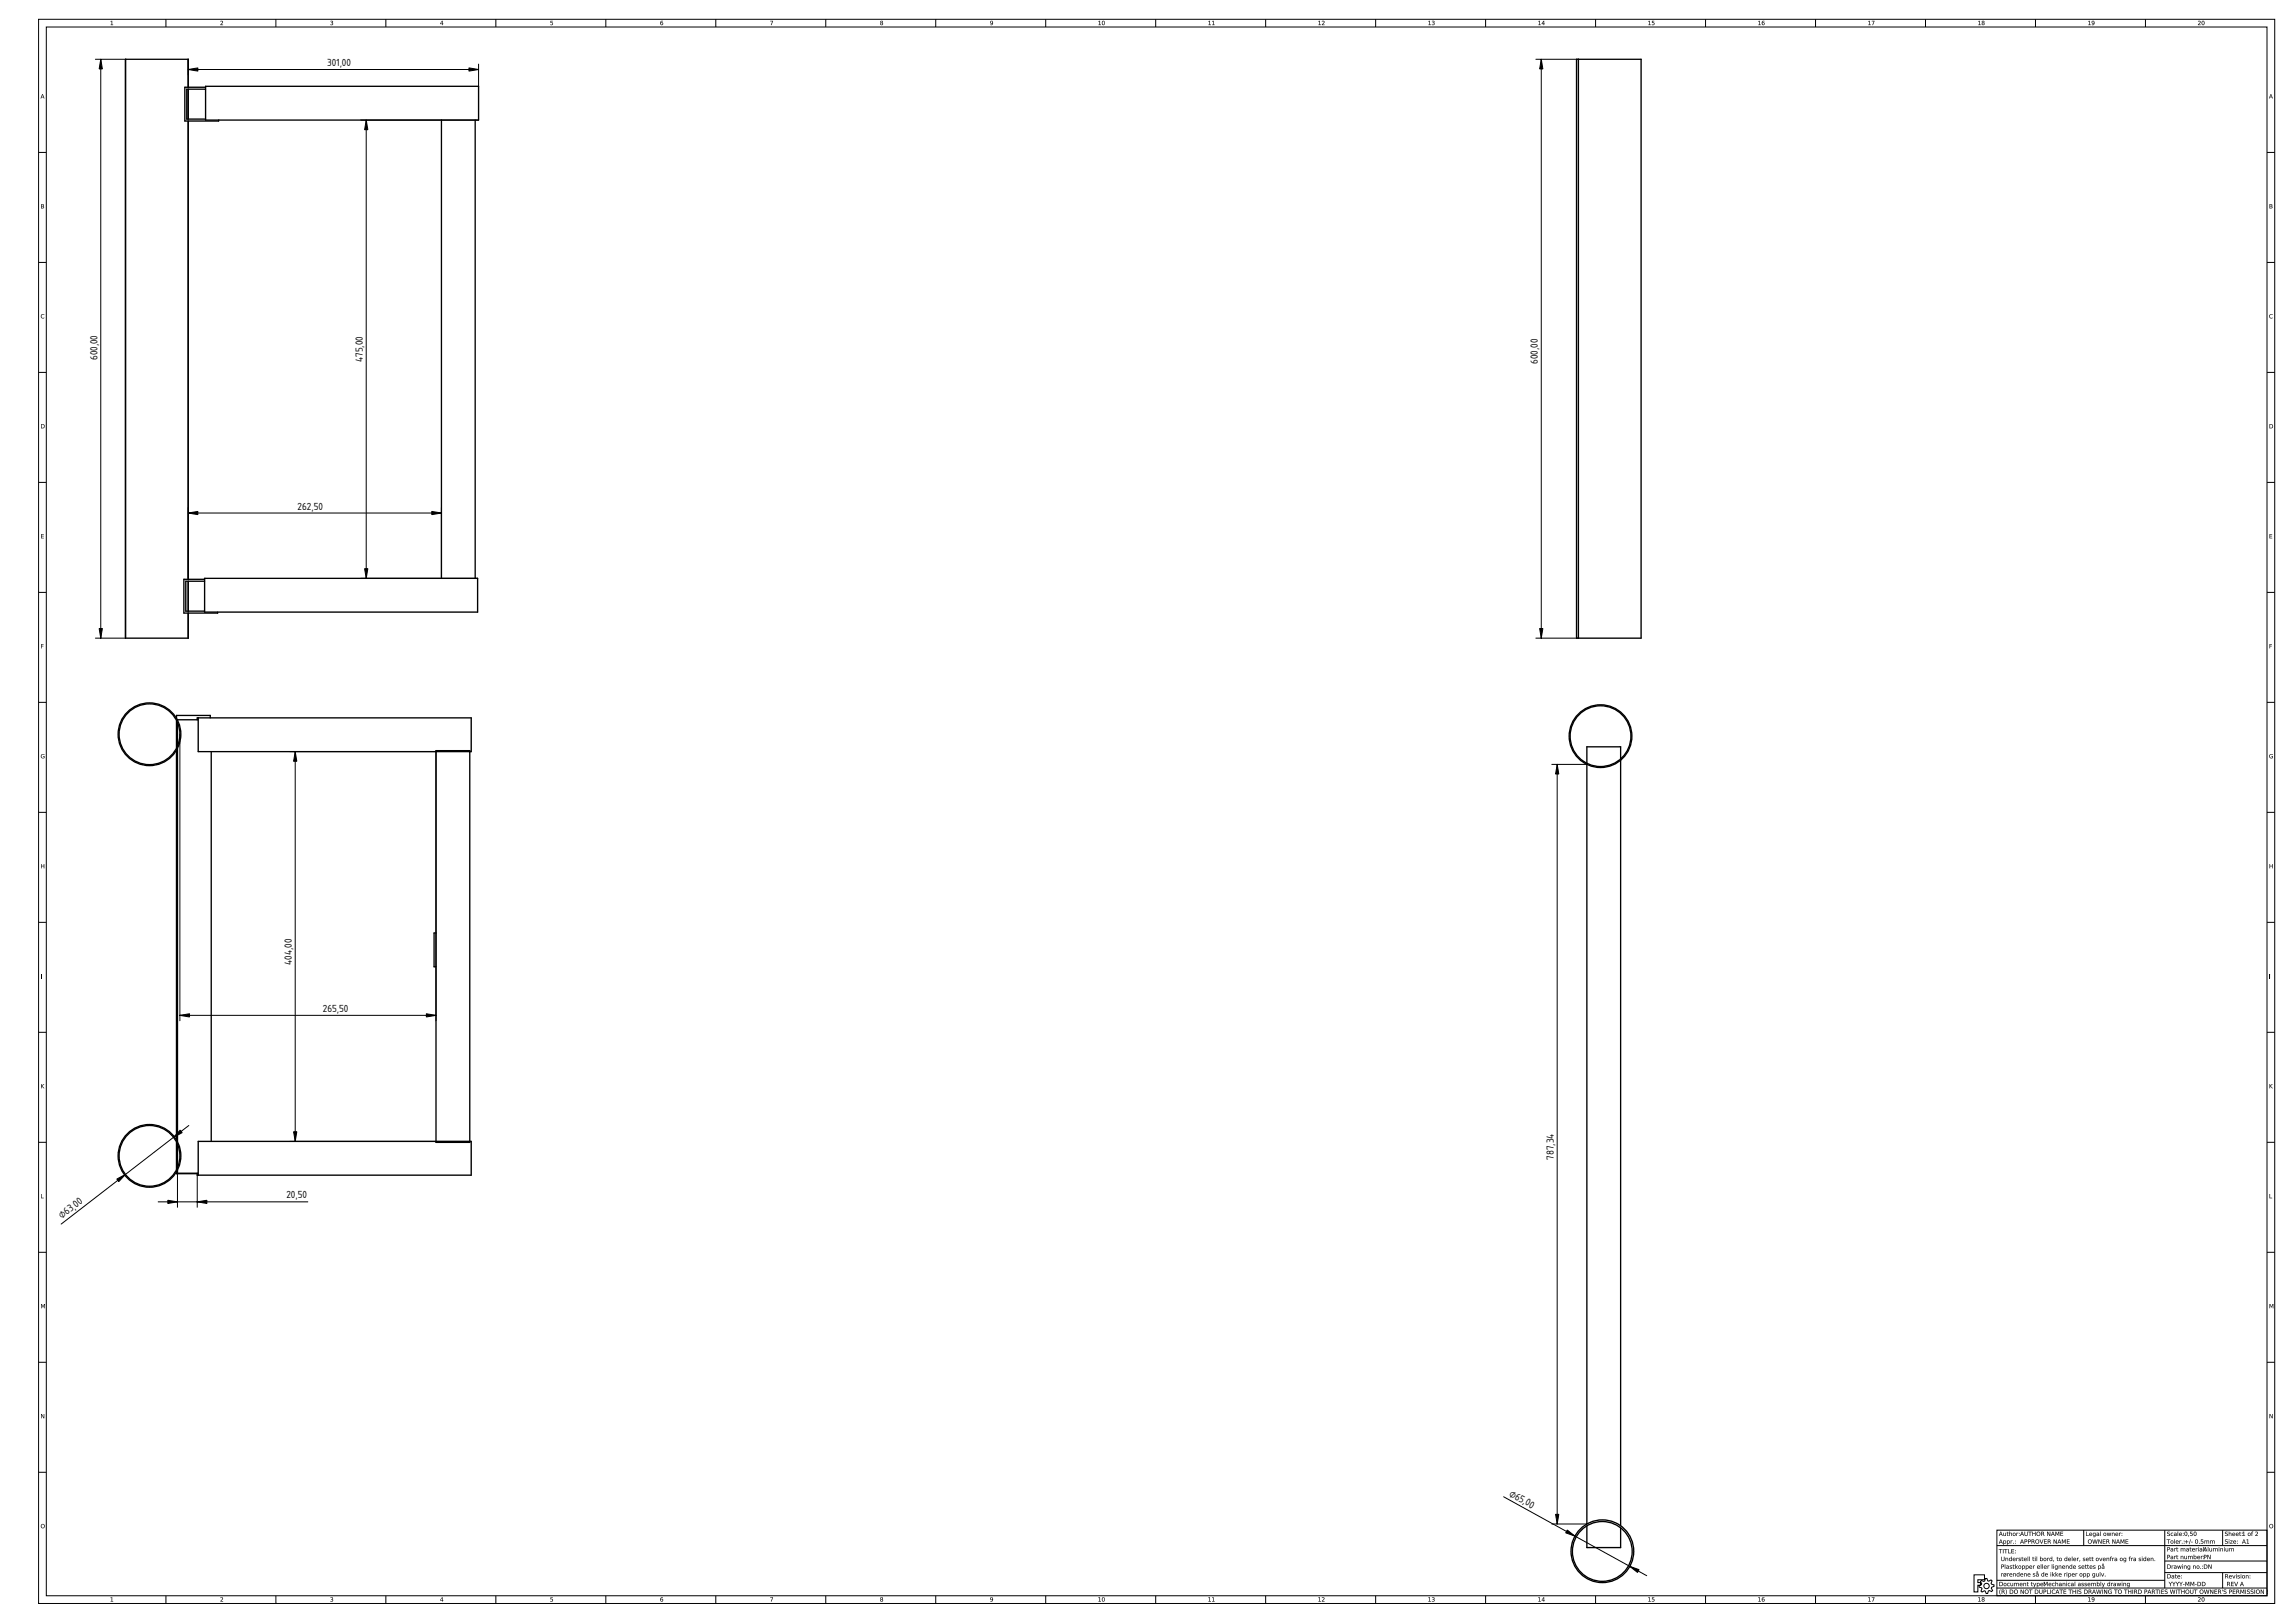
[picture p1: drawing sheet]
<svg xmlns="http://www.w3.org/2000/svg" width="1189mm" height="841mm" viewBox="0 0 1189 841" stroke-linecap="round" stroke-linejoin="round" font-family="sans-serif">
<defs><g id="words">
<g font-size="5">
<text x="170" y="34">301,00</text>
<text x="50" y="187" transform="rotate(-90 50 187)">600,00</text>
<text x="188" y="188" transform="rotate(-90 188 188)">475,00</text>
<text x="797" y="189" transform="rotate(-90 797 189)">600,00</text>
<text x="154" y="264">262,50</text>
<text x="151" y="500" transform="rotate(-90 151 500)">404,00</text>
<text x="167" y="524">265,50</text>
<text x="805" y="601" transform="rotate(-90 805 601)">787,34</text>
<text x="148" y="621">20,50</text>
<text x="32" y="632" transform="rotate(-38 32 632)">⌀63,0</text>
<text x="782" y="775" transform="rotate(29 782 775)">⌀65,00</text>
</g>
</g></defs>
<g fill="none" stroke="#000" stroke-width=".52">
<path d="M20 10h1159v821h-1159zM24 14h1151v813h-1151zM86 10v4M143 10v4M200 10v4M257 10v4M314 10v4M371 10v4M428 10v4M485 10v4M542 10v4M599 10v4"/>
<path d="M656 10v4M713 10v4M770 10v4M827 10v4M884 10v4M941 10v4M998 10v4M1055 10v4M1112 10v4M20 79h4M1175 79h4M20 136h4"/>
<path d="M1175 136h4M20 193h4M1175 193h4M20 250h4M1175 250h4M20 307h4M1175 307h4M20 364h4M1175 364h4M20 421h4M1175 421h4M20 478h4"/>
<path d="M1175 478h4M21 505v2M1176 505v2M20 535h4M1175 535h4M20 592h4M1175 592h4M20 649h4M1175 649h4M20 706h4M1175 706h4M20 763h4"/>
<path d="M1175 763h4M1035 793h140v34h-140zM1080 793v8M1122 793v30M1152 793v8M1023 816h5v3h-3v1h1v1h-1v4h-2zM1027 819h1l1-1h1v1h2v1l1 1v1l-1 1 1 1-1 1-1-1-1 2h-1v-1h-2v-1v-1l-1-1 1-1-1-1zM1035 801h140M1035 819h87M1122 809h53M1122 815h53M1152 815v8"/>
<path d="M86 827v4M143 827v4M200 827v4M257 827v4M314 827v4M371 827v4M428 827v4M485 827v4M542 827v4M599 827v4M656 827v4M713 827v4"/>
<path d="M770 827v4M827 827v4M884 827v4M941 827v4M998 827v4M1035 823h140M1055 827v4M1112 827v4"/>
<circle cx="1030" cy="822" r="1.4"/>
</g>
<g fill="#000">
<path d="M57 11h1v2h1h-2h1v-2zM114 11a1 1 0 0 1 2 0 1.1 1.1 0 0 1-1 2h1h-2v-1a.7 .7 0 0 0 1 0 .7 .7 0 0 0-1-1zM171 11h2l-1 2h-1l1-1v-1zM285 11h1v1a.8 .8 0 0 1 1 0 .8 .8 0 0 1-1 1 .8 .8 0 0 1-1 0 .6 .6 0 0 0 1 0 .6 .6 0 0 0 0-1 .6 .6 0 0 0-1 0zM399 11h2l-1 2v-2zM21 163h1h1a.9 .9 0 0 0-1 0 .9 .9 0 0 0 0 1 .9 .9 0 0 0 1 1h-1h-1zM1176 163h1h1a.9 .9 0 0 0-1 0 .9 .9 0 0 0 0 1 .9 .9 0 0 0 1 1h-1h-1zM21 277h2h-1v1h1h-1v1h1h-2zM1176 277h2h-2v1h2h-2v1h2h-2zM21 334h2h-1v1v1zM1176 334h1h-1v1h1h-1v1zM21 391h1h1a.9 .9 0 0 0-1 0 .9 .9 0 0 0 0 1 .9 .9 0 0 0 1 1l-1-1h1v1h-2z"/>
<path d="M1176 391h1h1a.9 .9 0 0 0-1 0 .9 .9 0 0 0-1 1 1.1 1.1 0 0 0 2 1l-1-1h1v1h-2zM21 448l1 1h1v-1v2v-1h-1l-1 1zM1176 448v1h2v-1v2v-1h-2v1zM21 562l1 1 1-1-1 1 1 1-1-1-1 1zM1176 562v1l2-1-1 1 1 1-2-1v1zM21 619l1 2h1h-2zM1176 619v2h2h-2zM21 676l1 1 1-1v2v-2l-1 2v-2l-1 2zM1176 676l1 1 1-1v2v-2l-1 2-1-2v2zM21 733l2 2v-2v2l-1-2-1 2zM1176 733l2 2v-2v2l-2-2v2zM57 828h1v2h1h-2h1v-2z"/>
<path d="M114 828a1 1 0 0 1 2 0 .9 .9 0 0 1-1 1l1 1h-2v-1a.7 .7 0 0 0 1 0 .7 .7 0 0 0-1-1zM171 828h2l-1 2h-1l1-1v-1zM285 828h1v1a.8 .8 0 0 1 1 0 .8 .8 0 0 1-1 1 .8 .8 0 0 1-1 0 .6 .6 0 0 0 1 0 .6 .6 0 0 0 0-1 .6 .6 0 0 0-1 0zM399 828h2l-1 2v-2z"/>
<path d="M57 11h1v2h1h-2h1v-2zM57 11h1v2h-1h2h-1v-2z"/>
<path d="M114 11a1.1 1.1 0 0 1 2 1 1 1 0 0 1-1 1h1h-2a.9 .9 0 0 0 1-1 .9 .9 0 0 0 0-1zM114 11h1l-1 2h2h-1v-2z"/>
<path d="M171 11h1v1a.7 .7 0 0 1 0 1 .7 .7 0 0 1-1 0l1-1v-1zM171 11h1v1l-1 1h1l1-2z"/>
<path d="M229 11l-1 1h1zM229 11l1 1-1 1-1-1z"/>
<path d="M229 11l-1 1h1zM229 11v1h-1zM229 11l1 1-1 1-1-1zM229 11l-1 1 1 1 1-1z"/>
<path d="M285 11h1v1a.8 .8 0 0 1 1 0 .8 .8 0 0 1-1 1 .8 .8 0 0 1-1 0l1-1h-1zM285 11v1h1l-1 1a1 1 0 0 0 2 0 .8 .8 0 0 0-1-1v-1z"/>
<path d="M342 12a.5 .5 0 0 0 1 0 .5 .5 0 0 0-1 0zM342 11h2l-2 1a1 1 0 0 1 2 0 .8 .8 0 0 1-1 1 .8 .8 0 0 1-1-1z"/>
<path d="M342 12a.5 .5 0 0 1 1 0 .5 .5 0 0 1-1 0zM342 11h2l-2 1a1 1 0 0 1 2 0 .8 .8 0 0 1-1 1 .8 .8 0 0 1-1-1zM342 11v1a.9 .9 0 0 0 0 1 .9 .9 0 0 0 1 0 .9 .9 0 0 0 0-1h-1l2-1z"/>
<path d="M399 11h2l-1 2v-2zM399 11h1v2l1-2z"/>
<path d="M456 12a.5 .5 0 0 0 1 0 .5 .5 0 0 0-1 0zM456 11h2l-1 1a.6 .6 0 0 1 0 1 .6 .6 0 0 1-1 0 .7 .7 0 0 1 1-1zM456 11a.5 .5 0 0 0 1 0 .5 .5 0 0 0-1 0z"/>
<path d="M456 12a.5 .5 0 0 0 1 0 .5 .5 0 0 0-1 0zM456 12a.5 .5 0 0 1 1 0 .5 .5 0 0 1-1 0zM456 11h1v1a.7 .7 0 0 1 0 1 .7 .7 0 0 1-1 0 .7 .7 0 0 1 1-1zM456 11l1 1a.7 .7 0 0 0-1 1 .6 .6 0 0 0 1 0 .6 .6 0 0 0 0-1l1-1zM456 11a.5 .5 0 0 1 1 0 .5 .5 0 0 1-1 0z"/>
<path d="M513 11a1.1 1.1 0 0 1 2 1 1.1 1.1 0 0 1-2 1h1v-1h-1zM513 11v1h1l-1 1a1.1 1.1 0 0 0 2-1 1.1 1.1 0 0 0-2-1zM513 12a.5 .5 0 0 0 1 0 .5 .5 0 0 0-1 0zM513 12a.5 .5 0 0 1 1 0 .5 .5 0 0 1-1 0z"/>
<path d="M513 11a1.1 1.1 0 0 1 2 1 1.1 1.1 0 0 1-2 1h1v-1h-1zM513 12a.5 .5 0 0 0 1 0 .5 .5 0 0 0-1 0z"/>
<path d="M569 11h1v2h1h-2h1v-2zM571 12a1 1 0 0 0 2 0 1 1 0 0 0-2 0zM571 12a1 1 0 0 1 2 0 1 1 0 0 1-2 0z"/>
<path d="M569 11h1v2h1h-2h1v-2zM569 11h1v2h-1h2h-1v-2zM572 11h-1a.8 .8 0 0 0 0 1 .8 .8 0 0 0 1 0 .8 .8 0 0 0 0-1zM571 12a1 1 0 0 1 2 0 1 1 0 0 1-2 0zM571 12a1 1 0 0 1 2 0 1 1 0 0 1-2 0zM571 12a1 1 0 0 0 2 0 1 1 0 0 0-2 0z"/>
<path d="M626 11h1v2h1h-2h1v-2zM628 11h1v2h-1h1v-2z"/>
<path d="M626 11h1v2h1h-2h1v-2zM626 11h1v2h-1h2h-1v-2zM628 11h1v2h-1h1v-2zM628 11h1v2h-1h1v-2z"/>
<path d="M683 11h1v2h1h-2h1v-2zM685 11a.9 .9 0 0 1 1 0 1 1 0 0 1 0 2h-1v-1a.7 .7 0 0 0 1 0 .7 .7 0 0 0-1-1z"/>
<path d="M683 11h1v2h1h-2h1v-2zM683 11h1v2h-1h2h-1v-2zM685 11a1 1 0 0 1 1 1 1 1 0 0 1-1 1h1h-1a.9 .9 0 0 0 1-1 .9 .9 0 0 0 0-1zM685 11h1l-1 2h1h-1l1-2z"/>
<path d="M740 11h1v2h1h-2h1v-2zM742 11h1v2h-1l1-1h-1l1-1z"/>
<path d="M740 11h1v2h1h-2h1v-2zM740 11h1v2h-1h2h-1v-2zM742 11h1v1a.7 .7 0 0 1 0 1 .7 .7 0 0 1-1 0l1-1h-1l1-1zM742 11h1l-1 1h1l-1 1h1v-2z"/>
<path d="M797 11h1v2h1h-2h1v-2zM800 11l-1 1h1zM800 11l1 1-1 1-1-1z"/>
<path d="M797 11h1v2h1h-2h1v-2zM797 11h1v2h-1h2h-1v-2zM800 11l-1 1h1zM800 11v1h-1zM800 11l1 1-1 1-1-1zM800 11l-1 1 1 1 1-1z"/>
<path d="M854 11h1v2h1h-2h1v-2zM856 11h1h-1v1a.8 .8 0 0 1 1 0 .8 .8 0 0 1 0 1 .8 .8 0 0 1-1 0 .6 .6 0 0 0 1 0 .6 .6 0 0 0 0-1 .6 .6 0 0 0-1 0z"/>
<path d="M854 11h1v2h1h-2h1v-2zM854 11h1v2h-1h2h-1v-2zM856 11h1h-1v1a.8 .8 0 0 1 1 0 .8 .8 0 0 1 0 1 .8 .8 0 0 1-1 0l1-1h-1zM856 11v1h1l-1 1a.8 .8 0 0 0 1 0 .8 .8 0 0 0-1-1v-1h1z"/>
<path d="M911 11h1v2h1h-2h1v-2zM913 12a.5 .5 0 0 0 1 0 .5 .5 0 0 0-1 0zM913 11h1l-1 1a.8 .8 0 0 1 1 0 .8 .8 0 0 1 0 1 .8 .8 0 0 1-1-1z"/>
<path d="M911 11h1v2h1h-2h1v-2zM911 11h1v2h-1h2h-1v-2zM913 12a.5 .5 0 0 0 1 0 .5 .5 0 0 0-1 0zM913 12a.5 .5 0 0 1 1 0 .5 .5 0 0 1-1 0zM913 11h1l-1 1a.8 .8 0 0 1 1 0 .8 .8 0 0 1 0 1 .8 .8 0 0 1-1-1zM913 11v1a.9 .9 0 0 0 0 1 .9 .9 0 0 0 1 0 .9 .9 0 0 0 0-1h-1l1-1z"/>
<path d="M968 11h1v2h1h-2h1v-2zM970 11h1v2v-2z"/>
<path d="M968 11h1v2h1h-2h1v-2zM968 11h1v2h-1h2h-1v-2zM970 11h1v2v-2zM970 11h1v2v-2z"/>
<path d="M1025 11h1v2h1h-2h1v-2zM1027 12a.5 .5 0 0 0 1 0 .5 .5 0 0 0-1 0zM1027 11h1v1a.6 .6 0 0 1 0 1 .6 .6 0 0 1-1 0 .6 .6 0 0 1 0-1zM1027 11a.5 .5 0 0 0 1 0 .5 .5 0 0 0-1 0z"/>
<path d="M1025 11h1v2h1h-2h1v-2zM1025 11h1v2h-1h2h-1v-2zM1027 12a.5 .5 0 0 0 1 0 .5 .5 0 0 0-1 0zM1027 12a.5 .5 0 0 1 1 0 .5 .5 0 0 1-1 0zM1027 11h1v1a.7 .7 0 0 1 0 1 .7 .7 0 0 1-1 0 .7 .7 0 0 1 0-1zM1027 11v1a.6 .6 0 0 0 0 1 .6 .6 0 0 0 1 0 .6 .6 0 0 0 0-1v-1zM1027 11a.5 .5 0 0 0 1 0 .5 .5 0 0 0-1 0zM1027 11a.5 .5 0 0 1 1 0 .5 .5 0 0 1-1 0z"/>
<path d="M1082 11h1v2h1h-2h1v-2zM1084 11a1.1 1.1 0 0 1 2 1 1.1 1.1 0 0 1-2 1h1v-1h-1zM1084 12a.5 .5 0 0 0 1 0 .5 .5 0 0 0-1 0z"/>
<path d="M1082 11h1v2h1h-2h1v-2zM1082 11h1v2h-1h2h-1v-2zM1084 11a1.1 1.1 0 0 1 2 1 1.1 1.1 0 0 1-2 1h1v-1h-1zM1084 11v1h1l-1 1a1 1 0 0 0 1-1 1 1 0 0 0-1-1zM1084 12a.5 .5 0 0 0 1 0 .5 .5 0 0 0-1 0zM1084 12a.5 .5 0 0 1 1 0 .5 .5 0 0 1-1 0z"/>
<path d="M1139 11a.9 .9 0 0 1 1 0 1 1 0 0 1 0 2h-1v-1a.7 .7 0 0 0 1 0 .7 .7 0 0 0-1-1zM1141 12a.8 .8 0 0 0 1 0 .8 .8 0 0 0-1 0zM1141 12a1 1 0 0 1 2 0 1 1 0 0 1-2 0z"/>
<path d="M1139 11a1 1 0 0 1 1 1 1 1 0 0 1-1 1h1h-1a.9 .9 0 0 0 1-1 .9 .9 0 0 0 0-1zM1139 11h1l-1 2h1h-1l1-2zM1142 11h-1a.8 .8 0 0 0 0 1 .8 .8 0 0 0 1 0 .8 .8 0 0 0 0-1zM1141 12a1 1 0 0 1 2 0 1 1 0 0 1-2 0zM1141 12a1 1 0 0 1 2 0 1 1 0 0 1-2 0zM1141 12a1 1 0 0 0 2 0 1 1 0 0 0-2 0z"/>
<path d="M22 49v1zM22 49l1 2v-1l-2 1z"/>
<path d="M22 49v1zM22 49v1zM22 49l1 2v-1l-2 1zM22 49l-1 2 1-1 1 1z"/>
<path d="M1177 49l-1 1h1zM1177 49l1 2-1-1-1 1z"/>
<path d="M1177 49l-1 1h1zM1177 49v1h-1zM1177 49l1 2-1-1-1 1zM1177 49l-1 2v-1l2 1z"/>
<path d="M22 107v1v-1zM22 106v1zM21 106h2v2h-2z"/>
<path d="M22 107v1v-1zM22 107v1zM22 106v1zM22 106v1zM21 106h2v2h-2zM21 106v2h2v-2z"/>
<path d="M1176 107v1h1v-1zM1176 106v1h1zM1176 106h2v2h-2z"/>
<path d="M1176 107v1h1v-1zM1176 107h1v1h-1zM1176 106v1h1zM1176 106l1 1h-1zM1176 106h2v2h-2zM1176 106v2h2v-2z"/>
<path d="M21 163h1h1a.8 .8 0 0 0-1 0 .8 .8 0 0 0 0 1 .8 .8 0 0 0 1 0 1.1 1.1 0 0 1-2 1 1.1 1.1 0 0 1 0-2zM21 163v2h1h1a.9 .9 0 0 1-1-1 .9 .9 0 0 1 0-1 .9 .9 0 0 1 1 0h-1z"/>
<path d="M1176 163h1h1a.8 .8 0 0 0-1 0 .8 .8 0 0 0 0 1 .8 .8 0 0 0 1 0 1.1 1.1 0 0 1-2 1 1.1 1.1 0 0 1 0-2zM1176 163v2h1h1a.9 .9 0 0 1-1-1 .9 .9 0 0 1 0-1 .9 .9 0 0 1 1 0h-1z"/>
<path d="M22 220v2l1-2zM21 220a1.2 1.2 0 0 1 2 1 1.2 1.2 0 0 1-2 1z"/>
<path d="M22 220v2l1-2zM22 220a.9 .9 0 0 1 1 1 .9 .9 0 0 1-1 1zM21 220a1.3 1.3 0 0 1 2 1 1.3 1.3 0 0 1-2 1zM21 220v2a1.2 1.2 0 0 0 2-1 1.2 1.2 0 0 0-2-1z"/>
<path d="M1176 220v2h1l1-2zM1176 220a1.2 1.2 0 0 1 2 1 1.2 1.2 0 0 1-2 1z"/>
<path d="M1176 220v2h1l1-2zM1176 220a1.1 1.1 0 0 1 2 1 1.1 1.1 0 0 1-2 1zM1176 220a1.3 1.3 0 0 1 2 1 1.3 1.3 0 0 1-2 1zM1176 220v2a1.2 1.2 0 0 0 2-1 1.2 1.2 0 0 0-2-1z"/>
<path d="M21 277h2h-1v1h1h-1v1h1h-2zM21 277v2h2h-1v-1h1h-1v-1h1z"/>
<path d="M1176 277h2h-2v1h2h-2v1h2h-2zM1176 277v2h2h-2v-1h2h-2v-1h2z"/>
<path d="M21 334h2h-1v1v1zM21 334l1 2v-1v-1h1z"/>
<path d="M1176 334h1h-1v1h1h-1v1zM1176 334v2v-1h1h-1v-1h1z"/>
<path d="M21 391h1h1a.9 .9 0 0 0-1 0 .9 .9 0 0 0 0 1 .9 .9 0 0 0 1 1l-1-1h1v1a1.2 1.2 0 0 1-2 0 1.2 1.2 0 0 1 0-2zM21 391l1 2h1v-1h-1h1a.9 .9 0 0 1-1 1 1.1 1.1 0 0 1-1-2 .9 .9 0 0 1 1 0h1h-1z"/>
<path d="M1176 391h1h1a.9 .9 0 0 0-1 0 .9 .9 0 0 0 0 1 .9 .9 0 0 0 1 1l-1-1h1v1a1.2 1.2 0 0 1-2 0 1.2 1.2 0 0 1 0-2zM1176 391l1 2h1v-1h-1h1a1.1 1.1 0 0 1-2 1 1 1 0 0 1 0-2 .9 .9 0 0 1 1 0h1h-1z"/>
<path d="M21 448l1 1h1v-1v2v-1h-1l-1 1zM21 448v2l1-1h1v1v-2v1h-1z"/>
<path d="M1176 448v1h2v-1v2v-1h-2v1zM1176 448v2v-1h2v1v-2v1h-2z"/>
<path d="M21 505l1 2zM21 505l1 2z"/>
<path d="M1176 505v2zM1176 505v2z"/>
<path d="M21 562l1 1 1-1-1 1 1 1-1-1-1 1zM21 562v2l1-1 1 1-1-1 1-1-1 1z"/>
<path d="M1176 562v1l2-1-1 1 1 1-2-1v1zM1176 562v2v-1l2 1-1-1 1-1-2 1z"/>
<path d="M21 619l1 2h1h-2zM21 619v2h2h-1z"/>
<path d="M1176 619v2h2h-2zM1176 619v2h2h-2z"/>
<path d="M21 676l1 1 1-1v2v-2l-1 2v-2l-1 2zM21 676v2l1-2v2l1-2v2v-2l-1 1z"/>
<path d="M1176 676l1 1 1-1v2v-2l-1 2-1-2v2zM1176 676v2v-2l1 2 1-2v2v-2l-1 1z"/>
<path d="M21 733l2 2v-2v2l-1-2-1 2zM21 733v2l1-2 1 2v-2v2z"/>
<path d="M1176 733l2 2v-2v2l-2-2v2zM1176 733v2v-2l2 2v-2v2z"/>
<path d="M21 791a1 1 0 0 0 2 0 1 1 0 0 0-2 0zM21 791a1.1 1.1 0 0 1 2 0 1.1 1.1 0 0 1-2 0z"/>
<path d="M21 791a1 1 0 0 0 2 0 1 1 0 0 0-2 0zM21 791a1 1 0 0 1 2 0 1 1 0 0 1-2 0zM21 791a1.1 1.1 0 0 1 2 0 1.1 1.1 0 0 1-2 0zM21 791a1.1 1.1 0 0 0 2 0 1.1 1.1 0 0 0-2 0z"/>
<path d="M1037 794v1zM1037 794l1 2-1-1-1 1zM1038 794l1 2 1-2v2h-2zM1040 794h1h-1l1 2h-1zM1041 794l1 1 1-1v2l-1-2-1 2zM1043 795a.6 .6 0 0 0 1 0 .6 .6 0 0 0-1 0zM1043 795a1 1 0 0 1 2 0 1 1 0 0 1-2 0zM1045 794h1l-1 2zM1046 796h1zM1046 794l1 1z"/>
<path d="M1037 798v1zM1037 798l1 2-1-1-1 1zM1038 798v1a.7 .7 0 0 1 1 0 .7 .7 0 0 1 0 1 .7 .7 0 0 1-1 0v1zM1038 799a.6 .6 0 0 0 1 0 .6 .6 0 0 0-1 0zM1040 798v1a.7 .7 0 0 1 1 0 .7 .7 0 0 1 0 1 .7 .7 0 0 1-1 0v1zM1040 799a.6 .6 0 0 0 1 0 .6 .6 0 0 0-1 0zM1042 798h1l-1 2zM1043 800h1zM1044 800h1zM1044 798l1 1z"/>
<path d="M1037 794v1zM1037 794v1h-1zM1037 794l1 2-1-1-1 1zM1037 794l-1 2v-1l2 1zM1038 794l1 2 1-2v2h-2zM1038 794v2h2v-2l-1 2zM1040 794h1h-1l1 2h-1zM1040 794v2h1l-1-1v-1h1zM1041 794l1 1 1-1v2l-1-2-1 2zM1041 794v2l1-2 1 2v-2l-1 1zM1043 795a.5 .5 0 0 0 1 0 .5 .5 0 0 0-1 0zM1043 795a.6 .6 0 0 1 1 0 .6 .6 0 0 1-1 0zM1043 795a1 1 0 0 1 2 0 1 1 0 0 1-2 0zM1043 795a1 1 0 0 0 2 0 1 1 0 0 0-2 0zM1045 794h1l-1 2zM1045 794v2v-1l1-1zM1046 796h1zM1046 796h1zM1046 794l1 1zM1046 794l1 1z"/>
<path d="M1037 798v1zM1037 798v1h-1zM1037 798l1 2-1-1-1 1zM1037 798l-1 2v-1l2 1zM1038 798v1a.7 .7 0 0 1 1 0 .7 .7 0 0 1 0 1 .7 .7 0 0 1-1 0v1zM1038 798v3v-1a.7 .7 0 0 0 1 0 .7 .7 0 0 0 0-1 .7 .7 0 0 0-1 0zM1038 799a.5 .5 0 0 0 1 0 .5 .5 0 0 0-1 0zM1038 799a.6 .6 0 0 1 1 0 .6 .6 0 0 1-1 0zM1040 798v1a.7 .7 0 0 1 1 0 .7 .7 0 0 1 0 1 .7 .7 0 0 1-1 0v1zM1040 798v3v-1a.7 .7 0 0 0 1 0 .7 .7 0 0 0 0-1 .7 .7 0 0 0-1 0zM1040 799a.5 .5 0 0 0 1 0 .5 .5 0 0 0-1 0zM1040 799a.6 .6 0 0 1 1 0 .6 .6 0 0 1-1 0zM1042 798h1l-1 2zM1042 798v2v-1l1-1zM1043 800h1zM1043 800h1zM1044 800h1zM1044 800h1zM1044 798l1 1zM1044 798l1 1z"/>
<path d="M1048 794v1zM1048 794l1 2-1-1-1 1zM1049 794l1 2 1-2-1 2h-1zM1051 794h2h-1v2v-2zM1053 794l1 1h1v-1v2v-1h-1l-1 1zM1056 795a.8 .8 0 0 0 1 0 .8 .8 0 0 0-1 0zM1055 795a1.1 1.1 0 0 1 2 0 1.1 1.1 0 0 1-2 0zM1058 794h1v1l1 1-2-1v1zM1058 794v1h1v-1zM1061 794l1 2 1-2v2l-2-2v2zM1064 794l-1 1h1zM1064 794l1 2-1-1-1 1zM1065 794l1 1 1-1v2v-2l-1 1-1-1v2zM1068 794h1h-1v1h1h-1v1h1h-1z"/>
<path d="M1048 798v1zM1048 798l1 2-1-1-1 1zM1050 798v1v-1zM1049 798h2l-1 1v1zM1051 798v1h1v-1zM1051 798h1v1h-1v1zM1053 798h1v1l1 1-2-1v1zM1053 798v1h1v-1zM1055 799a1 1 0 0 0 2 0 1 1 0 0 0-2 0zM1055 799a1.1 1.1 0 0 1 2 0 1.1 1.1 0 0 1-2 0zM1057 798l1 2 1-2-1 2zM1059 798h2h-1v1h1h-1v1h1h-2zM1061 798h2l-1 1 1 1-1-1-1 1zM1062 798v1v-1zM1064 798l2 2v-2v2l-1-2-1 2zM1067 798v1h1zM1067 798l1 2v-1l-2 1zM1069 798l1 1 1-1v2l-1-2v1l-1-1v2zM1071 798h2h-2v1h1h-1v1h2h-2z"/>
<path d="M1048 794v1zM1048 794v1h-1zM1048 794l1 2-1-1-1 1zM1048 794l-1 2v-1l2 1zM1049 794l1 2 1-2v2h-2zM1049 794v2h1l1-2-1 2zM1051 794h2h-1v2v-2zM1051 794h1v2v-2h1zM1053 794l1 1h1v-1v2v-1h-1l-1 1zM1053 794v2l1-1h1v1v-2v1h-1zM1056 795a.8 .8 0 0 0 1 0 .8 .8 0 0 0-1 0zM1056 795a.8 .8 0 0 1 1 0 .8 .8 0 0 1-1 0zM1055 795a1.5 1.5 0 0 1 3 0 1.5 1.5 0 0 1-3 0zM1055 795a1.1 1.1 0 0 0 2 0 1.1 1.1 0 0 0-2 0zM1058 794h1v1l1 1-2-1v1zM1058 794v2v-1l2 1-1-1v-1zM1058 794v1h1zM1058 794h1v1h-1zM1061 794l1 2 1-2v2l-2-2v2zM1061 794v2v-2l2 2v-2l-1 2zM1064 794l-1 1h1zM1064 794v1h-1zM1064 794l1 2-1-1-1 1zM1064 794l-1 2v-1l2 1zM1065 794l1 1 1-1v2v-2l-1 2-1-2v2zM1065 794v2l1-2v1l1-1v2v-2l-1 1zM1068 794h1h-1v1h1h-1v1h1h-1zM1068 794v2h1h-1v-1h1h-1v-1h1z"/>
<path d="M1048 798v1zM1048 798v1h-1zM1048 798l1 2-1-1-1 1zM1048 798l-1 2v-1l2 1zM1050 798v1v-1zM1050 798v1zM1049 798h2l-1 1v1zM1049 798l1 2v-1l1-1zM1051 798v1h1v-1zM1051 798h1v1h-1zM1051 798h1v1h-1v1zM1051 798v2v-1h1v-1zM1053 798h1v1l1 1-2-1v1zM1053 798v2v-1l2 1-1-1v-1zM1053 798v1h1zM1053 798h1v1h-1zM1055 799a1 1 0 0 0 2 0 1 1 0 0 0-2 0zM1055 799a1 1 0 0 1 2 0 1 1 0 0 1-2 0zM1055 799a1.1 1.1 0 0 1 2 0 1.1 1.1 0 0 1-2 0zM1055 799a1.1 1.1 0 0 0 2 0 1.1 1.1 0 0 0-2 0zM1057 798l1 2 1-2-1 2zM1057 798l1 2 1-2-1 2zM1059 798h2h-1v1h1h-1v1h1h-2zM1059 798v2h2h-1v-1h1h-1v-1h1zM1061 798h2l-1 1 1 1-1-1-1 1zM1061 798v2l1-1 1 1-1-1 1-1zM1062 798v1zM1062 798v1zM1064 798l2 2v-2v2l-1-2-1 2zM1064 798v2l1-2 1 2v-2v2zM1067 798v1h1zM1067 798l1 1h-1zM1067 798l1 2v-1l-2 1zM1067 798l-1 2 1-1 1 1zM1069 798l1 1 1-1v2l-1-2v2l-1-2v2zM1069 798v2v-2v1l1-1 1 2v-2l-1 1zM1071 798h2h-2v1h2h-2v1h2h-2zM1071 798v2h2h-2v-1h1h-1v-1h2z"/>
<path d="M1081 794v2h2h-2zM1083 794h1v1h-1l1 1h-1zM1083 795h1zM1085 795a.5 .5 0 0 0 1 0 .5 .5 0 0 0-1 0zM1085 794h1v2h-1h1h-1zM1087 794h1v2a.7 .7 0 0 1-1 0 .7 .7 0 0 1 0-1 .7 .7 0 0 1 1 0zM1088 794l1 2zM1090 795a.6 .6 0 0 0 1 0 .6 .6 0 0 0-1 0zM1090 795a1 1 0 0 1 2 0 1 1 0 0 1-2 0zM1092 794v2l1-2v2l1-2v2l-1-1-1 1zM1094 794h2v2l-1-2-1 2zM1096 794h2v1h-1l1 1h-1zM1097 795h1zM1098 794h1v2zM1100 794v1z"/>
<path d="M1081 794v2h2h-2zM1081 794v2h2h-2zM1083 794h1v1h-1l1 1a.9 .9 0 0 1-1 0 1 1 0 0 1 0-2zM1083 794v2h1l-1-1h1v-1zM1083 795h1zM1083 795h1h-1zM1085 795a.5 .5 0 0 0 1 0 .5 .5 0 0 0-1 0zM1085 795a.6 .6 0 0 1 1 0 .6 .6 0 0 1-1 0zM1085 794h1v2h-1h1h-1zM1085 794v2h1h-1h1v-2zM1087 795a.5 .5 0 0 0 1 0 .5 .5 0 0 0-1 0zM1087 795a.5 .5 0 0 1 1 0 .5 .5 0 0 1-1 0zM1087 794h1v2a.7 .7 0 0 1-1 0 .7 .7 0 0 1 0-1 .7 .7 0 0 1 1 0zM1087 794l1 1a.7 .7 0 0 0-1 0 .7 .7 0 0 0 0 1 .7 .7 0 0 0 1 0v-2zM1088 794l1 2zM1088 794l1 2zM1090 795a.5 .5 0 0 0 1 0 .5 .5 0 0 0-1 0zM1090 795a.6 .6 0 0 1 1 0 .6 .6 0 0 1-1 0zM1090 795a1 1 0 0 1 2 0 1 1 0 0 1-2 0zM1090 795a1 1 0 0 0 2 0 1 1 0 0 0-2 0zM1092 794v2l1-2v2l1-2v2l-1-1-1 1zM1092 794v2l1-1 1 1v-2l-1 2v-2l-1 2zM1094 794h2v2l-1-2-1 2zM1094 794v2l1-2 1 2v-2zM1096 794h2v1h-1l1 1a1 1 0 0 1-2 0 1 1 0 0 1 0-2zM1097 794v2h1l-1-1h1v-1zM1097 795h1zM1097 795h1h-1zM1098 794h1v2zM1098 794l1 2v-1v-1zM1100 794v1zM1100 794v1z"/>
<path d="M1082 799a1 1 0 0 0 2 0 1 1 0 0 0-2 0zM1082 799a1.1 1.1 0 0 1 2 0 1.1 1.1 0 0 1-2 0zM1084 798l1 2 1-2v2l1-2v2l-1-2-1 2zM1088 798l1 2v-2v2l-1-2v2zM1090 798h1h-1v1h1h-1v1h1h-1zM1092 798h1v1v1l-1-1v1zM1092 798v1h1v-1zM1095 798l1 2v-2v2l-1-2v2zM1098 798l-1 1h1zM1097 798l2 2-1-1-1 1zM1099 798l1 1 1-1v2v-2l-1 1-1-1v2zM1102 798h1h-1v1h1h-1v1h1h-1z"/>
<path d="M1082 799a1 1 0 0 0 2 0 1 1 0 0 0-2 0zM1082 799a1 1 0 0 1 2 0 1 1 0 0 1-2 0zM1082 799a1.1 1.1 0 0 1 2 0 1.1 1.1 0 0 1-2 0zM1082 799a1.1 1.1 0 0 0 2 0 1.1 1.1 0 0 0-2 0zM1084 798l1 2 1-2v2l1-2v2l-1-2-1 2zM1084 798l1 2 1-2 1 2v-2l-1 2v-2l-1 2zM1087 798l2 2v-2v2l-1-2-1 2zM1088 798v2v-2l1 2v-2v2zM1090 798h1h-1v1h1h-1v1h1h-1zM1090 798v2h1h-1v-1h1h-1v-1h1zM1092 798h1v1v1l-1-1v1zM1092 798v2v-1l1 1v-1v-1zM1092 798v1h1zM1092 798h1v1h-1zM1095 798l1 2v-2v2l-1-2v2zM1095 798v2v-2l1 2v-2v2zM1098 798l-1 1h1zM1098 798v1h-1zM1097 798l2 2-1-1-1 1zM1097 798v2v-1l2 1zM1099 798l1 1 1-1v2v-2l-1 2-1-2v2zM1099 798v2v-2l1 1 1-1v2v-2l-1 1zM1102 798h1h-1v1h1h-1v1h1h-1zM1102 798v2h1h-1v-1h1h-1v-1h1z"/>
<path d="M1123 798h2h-1v2v-2zM1125 799a.6 .6 0 0 0 1 0 .6 .6 0 0 0-1 0zM1125 799a.8 .8 0 0 1 1 0 .8 .8 0 0 1-1 0zM1127 798v2zM1128 798h1v1h-1l1 1h-1zM1128 799h1zM1129 798h1v2zM1132 798v1z"/>
<path d="M1123 798h2h-1v2v-2zM1123 798h1v2v-2h1zM1125 799a.5 .5 0 0 0 1 0 .5 .5 0 0 0-1 0zM1125 799a.6 .6 0 0 1 1 0 .6 .6 0 0 1-1 0zM1125 799a.8 .8 0 0 1 1 0 .8 .8 0 0 1-1 0zM1125 799a.8 .8 0 0 0 1 0 .8 .8 0 0 0-1 0zM1127 798v2zM1127 798v2zM1128 798h1v1h-1l1 1a.9 .9 0 0 1-1 0 1 1 0 0 1 0-2zM1128 798v2h1l-1-1h1v-1zM1128 799h1zM1128 799h1h-1zM1129 798h1v2zM1129 798l1 2v-1v-1zM1132 798v1zM1132 798v1z"/>
<path d="M1123 794h1h-1a1.1 1.1 0 0 1 2 1 .8 .8 0 0 1-1 1 .8 .8 0 0 1-1 0 .7 .7 0 0 0 1 0 .7 .7 0 0 0 0-1 .7 .7 0 0 0-1 0zM1125 794l1 1a.6 .6 0 0 0-1 0 .6 .6 0 0 0 0 1 .6 .6 0 0 0 1 0h-1zM1127 795a.5 .5 0 0 0 1 0 .5 .5 0 0 0-1 0zM1127 794h1v2a.7 .7 0 0 1-1 0 .7 .7 0 0 1 0-1 .7 .7 0 0 1 1 0zM1129 794v2zM1129 794h2v1h-1l1 1h-2zM1130 795h1zM1131 796h1zM1131 794l1 1z"/>
<path d="M1123 794h1h-1l1 1a.8 .8 0 0 1 1 1 1 1 0 0 1-2 0v-1h1h-1zM1123 794v1h1l-1 1a.8 .8 0 0 0 1 0 .8 .8 0 0 0 0-1l-1-1h1zM1125 794l1 1a.6 .6 0 0 0-1 0 .6 .6 0 0 0 0 1 .6 .6 0 0 0 1 0 .8 .8 0 0 1-1 0 1 1 0 0 1 0-2zM1125 794v2h1a.6 .6 0 0 1-1 0 .6 .6 0 0 1 0-1 .6 .6 0 0 1 1 0zM1127 795a.5 .5 0 0 0 1 0 .5 .5 0 0 0-1 0zM1127 795a.5 .5 0 0 1 1 0 .5 .5 0 0 1-1 0zM1127 794h1v2a.7 .7 0 0 1-1 0 .7 .7 0 0 1 0-1 .7 .7 0 0 1 1 0zM1127 794l1 1a.7 .7 0 0 0-1 0 .7 .7 0 0 0 0 1 .7 .7 0 0 0 1 0v-2zM1129 794v2zM1129 794v2zM1129 794h2v1h-1l1 1a1 1 0 0 1-2 0 1 1 0 0 1 0-2zM1129 794l1 2h1l-1-1h1v-1zM1130 795h1zM1130 795h1h-1zM1131 796h1zM1131 796h1zM1131 794l1 1zM1131 794l1 1z"/>
<path d="M1132 795a1 1 0 0 0 2 0 1 1 0 0 0-2 0zM1132 795a1 1 0 0 1 2 0 1 1 0 0 1-2 0zM1135 794h1h-1v1a.8 .8 0 0 1 1 0 .8 .8 0 0 1 0 1 .8 .8 0 0 1-1 0 .6 .6 0 0 0 1 0 .6 .6 0 0 0 0-1 .6 .6 0 0 0-1 0zM1137 795a.8 .8 0 0 0 1 0 .8 .8 0 0 0-1 0zM1137 795a1 1 0 0 1 2 0 1 1 0 0 1-2 0z"/>
<path d="M1133 794h-1a.8 .8 0 0 0 0 1 .8 .8 0 0 0 1 0 .8 .8 0 0 0 0-1zM1132 795a1 1 0 0 1 2 0 1 1 0 0 1-2 0zM1132 795a1 1 0 0 1 2 0 1 1 0 0 1-2 0zM1132 795a1 1 0 0 0 2 0 1 1 0 0 0-2 0zM1135 794h1h-1v1a.8 .8 0 0 1 1 0 .8 .8 0 0 1 0 1 .8 .8 0 0 1-1 0l1-1h-1zM1135 794v1h1l-1 1a.8 .8 0 0 0 1 0 .8 .8 0 0 0-1-1v-1h1zM1137 794a.8 .8 0 0 0 0 1 .8 .8 0 0 0 1 0 .8 .8 0 0 0 0-1zM1137 795a.8 .8 0 0 1 1 0 .8 .8 0 0 1-1 0zM1137 795a1 1 0 0 1 2 0 1 1 0 0 1-2 0zM1137 795a1 1 0 0 0 2 0 1 1 0 0 0-2 0z"/>
<path d="M1132 799h1v-1v1h1h-1v1v-1zM1135 798l-1 2zM1138 799a.8 .8 0 0 0 1 0 .8 .8 0 0 0-1 0zM1137 799a1 1 0 0 1 2 0 1 1 0 0 1-2 0zM1141 798h1h-1v1a.8 .8 0 0 1 1 0 .8 .8 0 0 1 0 1 .8 .8 0 0 1-1 0 .7 .7 0 0 0 1-1 .6 .6 0 0 0-1 0zM1142 798h3v2l-1-2v2l-1-2-1 2zM1145 798h3v2l-1-2v2l-1-2-1 2z"/>
<path d="M1132 799h1v-1v1h1h-1v1v-1zM1133 798v1h-1h1v1v-1h1h-1zM1135 798l-1 2zM1135 798l-1 2zM1138 798a.8 .8 0 0 0 0 1 .8 .8 0 0 0 1 0 .8 .8 0 0 0 0-1zM1138 799a.8 .8 0 0 1 1 0 .8 .8 0 0 1-1 0zM1137 799a1 1 0 0 1 2 0 1 1 0 0 1-2 0zM1137 799a1 1 0 0 0 2 0 1 1 0 0 0-2 0zM1141 798h1h-1v1a.8 .8 0 0 1 1 0 .8 .8 0 0 1 0 1 .8 .8 0 0 1-1 0l1-1h-1zM1141 798v1h1l-1 1a.8 .8 0 0 0 1 0 .8 .8 0 0 0-1-1v-1h1zM1142 798h3v2l-1-2v2l-1-2-1 2zM1142 798v2l1-2 1 2v-2l1 2v-2zM1145 798h3v2l-1-2v2l-1-2-1 2zM1145 798v2l1-2v2l1-2 1 2v-2z"/>
<path d="M1153 794h1h-1a1.1 1.1 0 0 1 2 1 .8 .8 0 0 1-1 1 .8 .8 0 0 1-1 0 .7 .7 0 0 0 1 0 .7 .7 0 0 0 0-1 .7 .7 0 0 0-1 0zM1155 794v1l1-1v2v-2l-1 2zM1157 794h1v1h-1l1 1h-1zM1157 795h1zM1159 794h1v1h-1l1 1h-1zM1159 795h1zM1161 794v2zM1162 794v1z"/>
<path d="M1153 798h1h-1a1.1 1.1 0 0 1 2 1 .8 .8 0 0 1-1 1 .8 .8 0 0 1-1 0 .7 .7 0 0 0 1 0 .7 .7 0 0 0 0-1 .7 .7 0 0 0-1 0zM1155 798v2zM1156 798h1l-1 2h1h-1l1-2zM1158 798h1v1h-1l1 1h-1zM1158 799h1zM1159 800h1zM1159 798l1 1z"/>
<path d="M1153 794h1h-1l1 1a.8 .8 0 0 1 1 1 1 1 0 0 1-2 0v-1h1h-1zM1153 794v1h1l-1 1a.8 .8 0 0 0 1 0 .8 .8 0 0 0 0-1l-1-1h1zM1155 794v1l1-1v2v-2l-1 2zM1155 794v2l1-2v2v-2l-1 1zM1157 794h1v1h-1l1 1a.9 .9 0 0 1-1 0 1 1 0 0 1 0-2zM1157 794v2h1l-1-1h1v-1zM1157 795h1zM1157 795h1h-1zM1159 794h1v1h-1l1 1a.9 .9 0 0 1-1 0 1 1 0 0 1 0-2zM1159 794v2h1l-1-1h1v-1zM1159 795h1zM1159 795h1h-1zM1161 794v2zM1161 794v2v-1v-1zM1162 794v1zM1162 794v1z"/>
<path d="M1153 798h1h-1l1 1a.8 .8 0 0 1 1 1 1 1 0 0 1-2 0v-1h1h-1zM1153 798v1h1l-1 1a.8 .8 0 0 0 1 0 .8 .8 0 0 0 0-1l-1-1h1zM1155 798v2zM1155 798v2zM1156 798h1l-1 2h1h-1l1-1zM1156 798h1l-1 2h1h-1l1-2zM1158 798h1v1h-1l1 1a.9 .9 0 0 1-1 0 1 1 0 0 1 0-2zM1158 798v2h1l-1-1h1v-1zM1158 799h1zM1158 799h1h-1zM1159 800h1zM1159 800h1zM1159 798l1 1zM1159 798l1 1z"/>
<path d="M1162 794h1v2h1h-2h1v-2zM1165 795a.6 .6 0 0 0 1 0 .6 .6 0 0 0-1 0zM1165 795a.8 .8 0 0 1 1 0 .8 .8 0 0 1-1 0zM1167 794h1h-1h1h-1v2v-2zM1169 794a.9 .9 0 0 1 1 0 .9 .9 0 0 1-1 1l1 1h-1v-1a.7 .7 0 0 0 1 0 .7 .7 0 0 0-1-1z"/>
<path d="M1162 794h1v2h1h-2h1v-2zM1162 794h1v2h-1h2h-1v-2zM1165 795a.5 .5 0 0 0 1 0 .5 .5 0 0 0-1 0zM1165 795a.6 .6 0 0 1 1 0 .6 .6 0 0 1-1 0zM1165 795a.8 .8 0 0 1 1 0 .8 .8 0 0 1-1 0zM1165 795a.8 .8 0 0 0 1 0 .8 .8 0 0 0-1 0zM1167 794h1h-1h1h-1v2v-2zM1167 794v2l1-2zM1169 794a1 1 0 0 1 1 0 1.1 1.1 0 0 1-1 2h1h-1a.9 .9 0 0 0 1-1 .9 .9 0 0 0-1-1zM1169 794h1l-1 2h1h-1l1-2z"/>
<path d="M1163 798l-1 1h1zM1163 798l1 2-1-1-1 1zM1164 798h1v2h1h-2h1v-2z"/>
<path d="M1163 798l-1 1h1zM1163 798v1h-1zM1163 798l1 2-1-1-1 1zM1163 798l-1 2v-1l2 1zM1164 798h1v2h1h-2h1v-2zM1164 798h1v2h-1h2h-1v-2z"/>
<path d="M1176 791a1 1 0 0 0 2 0 1 1 0 0 0-2 0zM1176 791a1.1 1.1 0 0 1 2 0 1.1 1.1 0 0 1-2 0z"/>
<path d="M1176 791a1 1 0 0 0 2 0 1 1 0 0 0-2 0zM1176 791a1 1 0 0 1 2 0 1 1 0 0 1-2 0zM1176 791a1.1 1.1 0 0 1 2 0 1.1 1.1 0 0 1-2 0zM1176 791a1.1 1.1 0 0 0 2 0 1.1 1.1 0 0 0-2 0z"/>
<path d="M1036 803h2h-1v2v-2zM1038 803v2zM1039 803h1v2l-1-2zM1041 803v2h1h-1zM1042 803h2h-1v1h1h-1v1h1h-2zM1044 805h1zM1044 803l1 1z"/>
<path d="M1036 803h2h-1v2v-2zM1036 803h1v2v-2h1zM1038 803v2zM1038 803v2zM1039 803h1v2l-1-2zM1039 803l1 2v-2zM1041 803v2h1h-1zM1041 803v2h1h-1zM1042 803h2h-1v1h1h-1v1h1h-2zM1042 803v2h2h-1v-1h1h-1v-1h1zM1044 805h1zM1044 805h1zM1044 803l1 1zM1044 803l1 1z"/>
<path d="M1036 820v2h1l1-2zM1036 820a1.2 1.2 0 0 1 2 1 1.2 1.2 0 0 1-2 1zM1039 821a.6 .6 0 0 0 1 0 .6 .6 0 0 0-1 0zM1038 821a1 1 0 0 1 2 0 1 1 0 0 1-2 0zM1040 820l1 1a.6 .6 0 0 0 0 1h-1zM1042 820l1 2v-2v2h-1zM1044 820h2v2v-2l-1 2v-2l-1 2zM1047 820h1v1h-1l1 1h-1zM1047 821h1zM1049 820h1v2l-1-2v2zM1051 820v2zM1053 820v2zM1054 820v2l1-2-1 3zM1056 820v1a.7 .7 0 0 1 1 0 .7 .7 0 0 1 0 1 .7 .7 0 0 1-1 0v1zM1056 821a.6 .6 0 0 0 1 0 .6 .6 0 0 0-1 0zM1058 820h1v1h-1l1 1h-1zM1058 821h1zM1059 822h1zM1059 820l1 1z"/>
<path d="M1036 820v2h1l1-2zM1036 820a1.1 1.1 0 0 1 2 1 1.1 1.1 0 0 1-2 1zM1036 820a1.3 1.3 0 0 1 2 1 1.3 1.3 0 0 1-2 1zM1036 820v2a1.2 1.2 0 0 0 2-1 1.2 1.2 0 0 0-2-1zM1039 821a.5 .5 0 0 0 1 0 .5 .5 0 0 0-1 0zM1039 821a.6 .6 0 0 1 1 0 .6 .6 0 0 1-1 0zM1038 821a1 1 0 0 1 2 0 1 1 0 0 1-2 0zM1038 821a1 1 0 0 0 2 0 1 1 0 0 0-2 0zM1040 820l2 1a.6 .6 0 0 0-1 0 .6 .6 0 0 0 0 1 .6 .6 0 0 0 1 0 1 1 0 0 1-2 0 1 1 0 0 1 0-2zM1040 820v2h1a.6 .6 0 0 1 0-1zM1042 820l1 2v-2v2h-1zM1042 820v2h1v-2v2zM1044 820h2v2v-2l-1 2v-2l-1 2zM1044 820v2l1-2v2l1-2v2v-2zM1047 820h1v1h-1l1 1a.9 .9 0 0 1-1 0 1 1 0 0 1 0-2zM1047 820v2h1l-1-1h1v-1zM1047 821h1zM1047 821h1h-1zM1049 820h1v2l-1-2v2zM1049 820v2v-2l1 2v-2zM1051 820v2zM1051 820v2v-1v-1zM1053 820v2zM1053 820v2v-1v-1zM1054 820v2l1-2-1 3zM1054 820v2l1-2-1 2zM1056 820v1a.7 .7 0 0 1 1 0 .7 .7 0 0 1 0 1 .7 .7 0 0 1-1 0v1zM1056 820v3v-1a.7 .7 0 0 0 1 0 .7 .7 0 0 0 0-1 .7 .7 0 0 0-1 0zM1056 821a.5 .5 0 0 0 1 0 .5 .5 0 0 0-1 0zM1056 821a.6 .6 0 0 1 1 0 .6 .6 0 0 1-1 0zM1058 820h1v1h-1l1 1a.9 .9 0 0 1-1 0 1 1 0 0 1 0-2zM1058 820v2h1l-1-1h1v-1zM1058 821h1zM1058 821h1h-1zM1059 822h1zM1059 822h1zM1059 820l1 1zM1059 820l1 1z"/>
<path d="M1037 807l1 2 1-2-1 2h-1zM1039 807h2v2l-1-2-1 2zM1041 807l1 1 1-1v2h-2zM1041 808a1 1 0 0 0 2 0 1 1 0 0 0-2 0zM1043 807h1l1 1h-2l2 1h-2zM1043 808h1zM1045 807h1l-1 2zM1046 807h1l-1 1a.7 .7 0 0 1 1 0 .7 .7 0 0 1 0 1 .7 .7 0 0 1-1 0l1-1h-1zM1048 807h1h-1l1 2h-1zM1049 807h1v1h-1l1 1h-1zM1049 808h1zM1051 807v2zM1052 807v2zM1053 807h1v2h-1zM1055 807v2zM1055 807l1 2zM1057 808a.6 .6 0 0 0 1 0 .6 .6 0 0 0-1 0zM1057 807l1 1a.7 .7 0 0 1 1 0 .7 .7 0 0 1 0 1 .7 .7 0 0 1-1 0zM1059 808a.6 .6 0 0 0 1 0 .6 .6 0 0 0-1 0zM1059 808a1 1 0 0 1 2 0 1 1 0 0 1-2 0zM1061 807h1l-1 2zM1062 807l1 1 1-1v2h-2zM1062 808a.6 .6 0 0 0 1 0 .6 .6 0 0 0-1 0zM1066 807h1h-1l1 2h-1zM1067 808a.6 .6 0 0 0 1 0 .6 .6 0 0 0-1 0zM1067 808a1 1 0 0 1 2 0 1 1 0 0 1-2 0zM1070 807l1 1v-1v2h-1zM1070 808a.6 .6 0 0 0 1 0 .6 .6 0 0 0-1 0zM1072 807h1v1h-1l1 1h-1zM1072 808h1zM1074 807v2zM1075 807h1v1h-1l1 1h-1zM1075 808h1zM1076 807h1v2zM1080 807h1l-1 1a.7 .7 0 0 1 1 0 .7 .7 0 0 1-1 1 .7 .7 0 0 1-1 0l1-1zM1081 807h1l1 1h-2l1 1h-1zM1081 808h1zM1083 807h1h-1l1 2h-1zM1084 807h1h-1l1 2h-1zM1086 808a1 1 0 0 0 2 0 1 1 0 0 0-2 0zM1086 808a1 1 0 0 1 2 0 1 1 0 0 1-2 0zM1088 807l1 2 1-2-1 2zM1090 807h1v1h-1l1 1h-1zM1090 808h1zM1092 807h1v2l-1-2v2zM1094 807v2l-1-2zM1095 807h1l-1 2zM1096 808a.5 .5 0 0 0 1 0 .5 .5 0 0 0-1 0zM1096 807h1v2a.7 .7 0 0 1-1 0 .7 .7 0 0 1 0-1 .7 .7 0 0 1 1 0zM1099 808a.6 .6 0 0 0 1 0 .6 .6 0 0 0-1 0zM1099 808a.8 .8 0 0 1 1 0 .8 .8 0 0 1-1 0zM1101 808a.5 .5 0 0 0 1 0 .5 .5 0 0 0-1 0zM1101 807h1v2h-1h1h-1zM1104 807v2l-1-2zM1104 807h1v2zM1106 808a.5 .5 0 0 0 1 0 .5 .5 0 0 0-1 0zM1106 807h1v2a.7 .7 0 0 1-1 0 .7 .7 0 0 1 0-1 .7 .7 0 0 1 1 0zM1109 807h1l-1 1a.7 .7 0 0 1 1 0 .7 .7 0 0 1-1 1 .7 .7 0 0 1-1 0l1-1h-1zM1110 807v2zM1111 807l1 1v-1v2h-1zM1111 808a.6 .6 0 0 0 1 0 .6 .6 0 0 0-1 0zM1113 807h1v1h-1l1 1h-1zM1113 808h1zM1115 807h1v2l-1-2v2z"/>
<path d="M1037 807l1 2 1-2-1 2h-1zM1037 807v2h1l1-2-1 2zM1039 807h2v2l-1-2-1 2zM1039 807v2l1-2 1 2v-2zM1041 807l1 1 1-1v2h-2zM1041 807v2h2v-2l-1 1zM1041 808a1 1 0 0 0 2 0 1 1 0 0 0-2 0zM1041 808a1 1 0 0 1 2 0 1 1 0 0 1-2 0zM1043 807h1l1 1h-2l2 1a1 1 0 0 1-2 0 1 1 0 0 1 0-2zM1043 807v2h2l-2-1h2l-1-1zM1043 808h1h-1zM1045 807h1l-1 2zM1045 807v2v-1l1-1zM1046 807h1l-1 1h1a.6 .6 0 0 1 0 1 .6 .6 0 0 1-1 0l1-1h-1zM1046 807v1h1l-1 1h1v-1h-1l1-1zM1048 807h1h-1l1 2h-1zM1048 807v2h1l-1-1v-1h1zM1049 807h1v1h-1l1 1a.9 .9 0 0 1-1 0 1 1 0 0 1 0-2zM1049 807v2h1l-1-1h1v-1zM1049 808h1zM1049 808h1h-1zM1051 807v2zM1051 807v2zM1052 807v2zM1052 807v2zM1053 807h1v2h-1zM1053 807l1 2v-1v-1zM1055 807v2zM1055 807v2zM1055 807l1 2zM1055 807l1 2zM1057 808a.5 .5 0 0 0 1 0 .5 .5 0 0 0-1 0zM1057 808a.6 .6 0 0 1 1 0 .6 .6 0 0 1-1 0zM1057 807v1a1 1 0 0 1 2 0 .7 .7 0 0 1 0 1 1 1 0 0 1-2 0zM1057 807v2a.7 .7 0 0 0 1 0 .7 .7 0 0 0 0-1 .7 .7 0 0 0-1 0zM1059 808a.5 .5 0 0 0 1 0 .5 .5 0 0 0-1 0zM1059 808a.6 .6 0 0 1 1 0 .6 .6 0 0 1-1 0zM1059 808a1 1 0 0 1 2 0 1 1 0 0 1-2 0zM1059 808a1 1 0 0 0 2 0 1 1 0 0 0-2 0zM1061 807h1l-1 2zM1061 807v2v-1l1-1zM1062 807l1 1 1-1v2h-2zM1062 807v2h2v-2l-1 1zM1062 808a.5 .5 0 0 0 1 0 .5 .5 0 0 0-1 0zM1062 808a1 1 0 0 1 2 0 1 1 0 0 1-2 0zM1066 807h1h-1l1 2h-1zM1066 807v2h1l-1-1v-1h1zM1067 808a.5 .5 0 0 0 1 0 .5 .5 0 0 0-1 0zM1067 808a.6 .6 0 0 1 1 0 .6 .6 0 0 1-1 0zM1067 808a1 1 0 0 1 2 0 1 1 0 0 1-2 0zM1067 808a1 1 0 0 0 2 0 1 1 0 0 0-2 0zM1070 807l1 1v-1v2h-1zM1070 807v2h1v-2v1zM1070 808a.5 .5 0 0 0 1 0 .5 .5 0 0 0-1 0zM1070 808a.6 .6 0 0 1 1 0 .6 .6 0 0 1-1 0zM1072 807h1v1h-1l1 1a.9 .9 0 0 1-1 0 1 1 0 0 1 0-2zM1072 807v2h1l-1-1h1v-1zM1072 808h1zM1072 808h1h-1zM1074 807v2zM1074 807v2zM1075 807h1v1h-1l1 1a.9 .9 0 0 1-1 0 1 1 0 0 1 0-2zM1075 807v2h1l-1-1h1v-1zM1075 808h1zM1075 808h1h-1zM1076 807h1v2zM1076 807l1 2v-1v-1zM1080 807h1l-1 1a.6 .6 0 0 1 0 1 .6 .6 0 0 1-1 0l1-1zM1080 807v1l-1 1h2v-1h-1l1-1zM1081 807h1l1 1h-2l1 1a.9 .9 0 0 1-1 0 1 1 0 0 1 0-2zM1081 807v2h1l-1-1h2l-1-1zM1081 808h1zM1081 808h1h-1zM1083 807h1h-1l1 2h-1zM1083 807v2h1l-1-1v-1h1zM1084 807h1h-1l1 2h-1zM1084 807v2h1l-1-1v-1h1zM1086 808a.5 .5 0 0 0 1 0 .5 .5 0 0 0-1 0zM1086 808a.6 .6 0 0 1 1 0 .6 .6 0 0 1-1 0zM1086 808a1 1 0 0 1 2 0 1 1 0 0 1-2 0zM1086 808a1 1 0 0 0 2 0 1 1 0 0 0-2 0zM1088 807l1 2 1-2-1 2zM1088 807l1 2 1-2-1 2zM1090 807h1v1h-1l1 1a.9 .9 0 0 1-1 0 1 1 0 0 1 0-2zM1090 807v2h1l-1-1h1v-1zM1090 808h1zM1090 808h1h-1zM1092 807h1v2l-1-2v2zM1092 807v2v-2l1 2v-2zM1094 807v2l-1-2zM1094 807v2v-2zM1095 807h1l-1 2zM1095 807v2v-1l1-1zM1096 808a.5 .5 0 0 0 1 0 .5 .5 0 0 0-1 0zM1096 808a.5 .5 0 0 1 1 0 .5 .5 0 0 1-1 0zM1096 807h1v2a.7 .7 0 0 1-1 0 .7 .7 0 0 1 0-1 .7 .7 0 0 1 1 0zM1096 807l1 1a.7 .7 0 0 0-1 0 .7 .7 0 0 0 0 1 .7 .7 0 0 0 1 0v-2zM1099 808a.5 .5 0 0 0 1 0 .5 .5 0 0 0-1 0zM1099 808a.6 .6 0 0 1 1 0 .6 .6 0 0 1-1 0zM1099 808a.8 .8 0 0 1 1 0 .8 .8 0 0 1-1 0zM1099 808a.8 .8 0 0 0 1 0 .8 .8 0 0 0-1 0zM1101 808a.5 .5 0 0 0 1 0 .5 .5 0 0 0-1 0zM1101 808a.6 .6 0 0 1 1 0 .6 .6 0 0 1-1 0zM1101 807h1v2h-1h1h-1zM1101 807v2h1h-1h1v-2zM1104 807v2l-1-2zM1104 807l-1 2 1-2zM1104 807h1v2zM1104 807l1 2v-1v-1zM1106 808a.5 .5 0 0 0 1 0 .5 .5 0 0 0-1 0zM1106 808a.5 .5 0 0 1 1 0 .5 .5 0 0 1-1 0zM1106 807h1v2a.7 .7 0 0 1-1 0 .7 .7 0 0 1 0-1 .7 .7 0 0 1 1 0zM1106 807l1 1a.7 .7 0 0 0-1 0 .7 .7 0 0 0 0 1 .7 .7 0 0 0 1 0v-2zM1109 807h1l-1 1a.6 .6 0 0 1 0 1 .6 .6 0 0 1-1 0l1-1h-1zM1109 807l-1 1h1l-1 1h1v-1l1-1zM1110 807v2zM1110 807v2zM1111 807l1 1v-1v2h-1zM1111 807v2h1v-2v1zM1111 808a.5 .5 0 0 0 1 0 .5 .5 0 0 0-1 0zM1111 808a.6 .6 0 0 1 1 0 .6 .6 0 0 1-1 0zM1113 807h1v1h-1l1 1a.9 .9 0 0 1-1 0 1 1 0 0 1 0-2zM1113 807v2h1l-1-1h1v-1zM1113 808h1zM1113 808h1h-1zM1115 807h1v2l-1-2v2zM1115 807v2v-2l1 2v-2z"/>
<path d="M1037 811v1h1v-1zM1037 811h2l-1 1h-1v1zM1039 811v2zM1040 812a.5 .5 0 0 0 1 0 .5 .5 0 0 0-1 0zM1040 811h1v2a.7 .7 0 0 1-1 0 .7 .7 0 0 1 0-1 .7 .7 0 0 1 1 0zM1042 811h1l-1 1a.7 .7 0 0 1 1 0 .7 .7 0 0 1-1 1l1-1h-1zM1043 811h1h-1l1 2h-1zM1044 811l1 1 1-1-1 1 1 1-1-1-1 1zM1046 812a.6 .6 0 0 0 1 0 .6 .6 0 0 0-1 0zM1046 812a1 1 0 0 1 2 0 1 1 0 0 1-2 0zM1048 811v1a.7 .7 0 0 1 1 0 .7 .7 0 0 1 0 1 .7 .7 0 0 1-1 0v1zM1048 812a.6 .6 0 0 0 1 0 .6 .6 0 0 0-1 0zM1050 811v1a.7 .7 0 0 1 1 0 .7 .7 0 0 1 0 1 .7 .7 0 0 1-1 0v1zM1050 812a.6 .6 0 0 0 1 0 .6 .6 0 0 0-1 0zM1052 811h1v1h-1l1 1h-1zM1052 812h1zM1054 811h1l-1 2zM1056 811h1v1h-1l1 1h-1zM1056 812h1zM1058 811v2zM1058 811l1 2zM1059 811h2v1h-2l2 1h-2zM1061 811h1l-1 2zM1063 811l1 2zM1064 811v2zM1065 812a.5 .5 0 0 0 1 0 .5 .5 0 0 0-1 0zM1065 811h1v2h-1h1h-1zM1067 811h1v2v-2l-1 2zM1069 811h1v1h-1l1 1h-1zM1069 812h1zM1071 811h1v2l-1-2v2zM1073 811l1 1v-1v2h-1zM1073 812a.6 .6 0 0 0 1 0 .6 .6 0 0 0-1 0zM1075 811h1v1h-1l1 1h-1zM1075 812h1zM1077 811h1l-1 1a.7 .7 0 0 1 1 0 .7 .7 0 0 1 0 1 .7 .7 0 0 1-1 0l1-1h-1zM1079 811h1v1h-1l1 1h-1zM1079 812h1zM1081 811v2zM1082 811h1h-1l1 2h-1zM1083 811h1v1h-1l1 1h-1zM1083 812h1zM1085 811h1l-1 1a.7 .7 0 0 1 1 0 .7 .7 0 0 1 0 1 .7 .7 0 0 1-1 0l1-1h-1zM1087 811l1 1a.7 .7 0 0 1 1 0 .7 .7 0 0 1 0 1 .7 .7 0 0 1-1 0l-1 1zM1087 812a1 1 0 0 0 2 0 1 1 0 0 0-2 0zM1089 812a.5 .5 0 0 0 1 0 .5 .5 0 0 0-1 0zM1089 811h1v2a.7 .7 0 0 1-1 0 .7 .7 0 0 1 0-1 .7 .7 0 0 1 1 0zM1089 811a.5 .5 0 0 1 1 0 .5 .5 0 0 1-1 0z"/>
<path d="M1037 811v1h1v-1zM1037 811h1v1h-1zM1037 811h2l-1 1h-1v1zM1037 811v2v-1h1l1-1zM1039 811v2zM1039 811v2zM1040 812a.5 .5 0 0 0 1 0 .5 .5 0 0 0-1 0zM1040 812a.5 .5 0 0 1 1 0 .5 .5 0 0 1-1 0zM1040 811h1v2a.7 .7 0 0 1-1 0 .7 .7 0 0 1 0-1 .7 .7 0 0 1 1 0zM1040 811l1 1a.7 .7 0 0 0-1 0 .7 .7 0 0 0 0 1 .7 .7 0 0 0 1 0v-2zM1042 811h1l-1 1a.7 .7 0 0 1 1 1 .6 .6 0 0 1-1 0v-1zM1042 811v1h1l-1 1a.6 .6 0 0 0 1 0 .7 .7 0 0 0-1-1l1-1zM1043 811h1h-1l1 2h-1zM1043 811v2h1l-1-1v-1h1zM1044 811l1 1 1-1-1 1 1 1-1-1-1 1zM1044 811v2l1-1 1 1-1-1 1-1-1 1zM1046 812a.5 .5 0 0 0 1 0 .5 .5 0 0 0-1 0zM1046 812a.6 .6 0 0 1 1 0 .6 .6 0 0 1-1 0zM1046 812a1 1 0 0 1 2 0 1 1 0 0 1-2 0zM1046 812a1 1 0 0 0 2 0 1 1 0 0 0-2 0zM1048 811v1a.7 .7 0 0 1 1 0 .7 .7 0 0 1 0 1 .7 .7 0 0 1-1 0v1zM1048 811v3v-1a.7 .7 0 0 0 1 0 .7 .7 0 0 0 0-1 .7 .7 0 0 0-1 0zM1048 812a.5 .5 0 0 0 1 0 .5 .5 0 0 0-1 0zM1048 812a.6 .6 0 0 1 1 0 .6 .6 0 0 1-1 0zM1050 811v1a.7 .7 0 0 1 1 0 .7 .7 0 0 1 0 1 .7 .7 0 0 1-1 0v1zM1050 811v3v-1a.7 .7 0 0 0 1 0 .7 .7 0 0 0 0-1 .7 .7 0 0 0-1 0zM1050 812a.5 .5 0 0 0 1 0 .5 .5 0 0 0-1 0zM1050 812a.6 .6 0 0 1 1 0 .6 .6 0 0 1-1 0zM1052 811h1v1h-1l1 1a.9 .9 0 0 1-1 0 1 1 0 0 1 0-2zM1052 811v2h1l-1-1h1v-1zM1052 812h1zM1052 812h1h-1zM1054 811h1l-1 2zM1054 811v2v-1l1-1zM1056 811h1v1h-1l1 1a.9 .9 0 0 1-1 0 1 1 0 0 1 0-2zM1056 811v2h1l-1-1h1v-1zM1056 812h1zM1056 812h1h-1zM1058 811v2zM1058 811v2zM1058 811l1 2zM1058 811l1 2zM1059 811h2v1h-2l2 1a1 1 0 0 1-2 0 1 1 0 0 1 0-2zM1059 811v2h2l-2-1h2v-1zM1060 812h-1zM1061 811h1l-1 2zM1061 811v2v-1l1-1zM1063 811l1 2zM1063 811l1 2zM1064 811v2zM1064 811v2zM1065 812a.5 .5 0 0 0 1 0 .5 .5 0 0 0-1 0zM1065 812a.6 .6 0 0 1 1 0 .6 .6 0 0 1-1 0zM1065 811h1v2h-1h1h-1zM1065 811v2h1h-1h1v-2zM1067 811h1v2v-2l-1 2zM1067 811v2l1-2v2v-2zM1069 811h1v1h-1l1 1a.9 .9 0 0 1-1 0 1 1 0 0 1 0-2zM1069 811v2h1l-1-1h1v-1zM1069 812h1zM1069 812h1h-1zM1071 811h1v2l-1-2v2zM1071 811v2v-2l1 2v-2zM1073 811l1 1v-1v2h-1zM1073 811v2h1v-2v1zM1073 812a.5 .5 0 0 0 1 0 .5 .5 0 0 0-1 0zM1073 812a.6 .6 0 0 1 1 0 .6 .6 0 0 1-1 0zM1075 811h1v1h-1l1 1a.9 .9 0 0 1-1 0 1 1 0 0 1 0-2zM1075 811v2h1l-1-1h1v-1zM1075 812h1zM1075 812h1h-1zM1077 811h1l-1 1h1a.6 .6 0 0 1 0 1 .6 .6 0 0 1-1 0l1-1h-1zM1077 811v1h1l-1 1a.6 .6 0 0 0 1 0 .6 .6 0 0 0 0-1h-1l1-1zM1079 811h1v1h-1l1 1a.9 .9 0 0 1-1 0 1 1 0 0 1 0-2zM1079 811v2h1l-1-1h1v-1zM1079 812h1zM1079 812h1h-1zM1081 811h1h-1l1 2h-1zM1081 811v2v-1v-1zM1082 811h1h-1l1 2h-1zM1082 811v2h1l-1-1v-1h1zM1083 811h1v1h-1l1 1a.9 .9 0 0 1-1 0 1 1 0 0 1 0-2zM1083 811v2h1l-1-1h1v-1zM1083 812h1zM1083 812h1h-1zM1085 811h1l-1 1a.7 .7 0 0 1 1 1 .6 .6 0 0 1-1 0l1-1h-1zM1085 811v1h1l-1 1a.6 .6 0 0 0 1 0 .7 .7 0 0 0-1-1l1-1zM1087 811l1 1a.7 .7 0 0 1 1 0 .7 .7 0 0 1 0 1 .7 .7 0 0 1-1 0l-1 1zM1087 811v3l1-1a.7 .7 0 0 0 1 0 .7 .7 0 0 0 0-1 .7 .7 0 0 0-1 0zM1087 812a1 1 0 0 0 2 0 1 1 0 0 0-2 0zM1087 812a1 1 0 0 1 2 0 1 1 0 0 1-2 0zM1089 812a.5 .5 0 0 0 1 0 .5 .5 0 0 0-1 0zM1089 812a.5 .5 0 0 1 1 0 .5 .5 0 0 1-1 0zM1089 811h1v2a.7 .7 0 0 1-1 0 .7 .7 0 0 1 0-1 .7 .7 0 0 1 1 0zM1089 811l1 1a.7 .7 0 0 0-1 0 .7 .7 0 0 0 0 1 .7 .7 0 0 0 1 0v-2zM1089 811a.5 .5 0 0 1 1 0 .5 .5 0 0 1-1 0zM1089 811a.5 .5 0 0 0 1 0 .5 .5 0 0 0-1 0z"/>
<path d="M1037 815h1l-1 2zM1037 815v2v-1l1-1zM1039 816v1zM1039 816v1zM1038 816a1 1 0 0 1 2 0 1 1 0 0 1-2 0zM1038 816a1 1 0 0 0 2 0 1 1 0 0 0-2 0zM1040 815h1v2zM1040 815v2l1-1v-1zM1042 815h1v1h-1l1 1a.9 .9 0 0 1-1 0 1 1 0 0 1 0-2zM1042 815v2h1l-1-1h1v-1zM1042 816h1zM1042 816h1h-1zM1043 815h2v2l-1-2-1 2zM1043 815v2l1-2 1 2v-2zM1045 815l1 1 1-1v2h-2zM1045 815v2h2v-2l-1 1zM1045 816a.5 .5 0 0 0 1 0 .5 .5 0 0 0-1 0zM1045 816a1 1 0 0 1 2 0 1 1 0 0 1-2 0zM1047 815h1l1 1h-2l1 1a.9 .9 0 0 1-1 0 1 1 0 0 1 0-2zM1047 815v2h1l-1-1h2l-1-1zM1047 816h1zM1047 816h1h-1zM1049 815h1v2v-2l-1 2zM1049 815v2l1-2v2v-2zM1051 815h1v1h-1l1 1a.9 .9 0 0 1-1 0 1 1 0 0 1 0-2zM1051 815v2h1l-1-1h1v-1zM1051 816h1zM1051 816h1h-1zM1054 815h1l-1 1a.7 .7 0 0 1 1 1 .6 .6 0 0 1-1 0l1-1h-1zM1054 815v1h1l-1 1h1v-1h-1l1-1zM1055 816a.5 .5 0 0 0 1 0 .5 .5 0 0 0-1 0zM1055 816a.5 .5 0 0 1 1 0 .5 .5 0 0 1-1 0zM1055 815h1v2a.7 .7 0 0 1-1 0 .7 .7 0 0 1 0-1 .7 .7 0 0 1 1 0zM1055 815l1 1a.7 .7 0 0 0-1 0 .7 .7 0 0 0 0 1 .7 .7 0 0 0 1 0v-2zM1055 815a.5 .5 0 0 1 1 0 .5 .5 0 0 1-1 0zM1055 815a.5 .5 0 0 0 1 0 .5 .5 0 0 0-1 0zM1058 815l1 1v-1v2h-1zM1058 815v2h1v-2v1zM1058 816a.5 .5 0 0 0 1 0 .5 .5 0 0 0-1 0zM1058 816a.6 .6 0 0 1 1 0 .6 .6 0 0 1-1 0zM1060 815h1v1h-1l1 1a.9 .9 0 0 1-1 0 1 1 0 0 1 0-2zM1060 815v2h1l-1-1h1v-1zM1060 816h1zM1060 816h1h-1zM1063 815v2zM1063 815v2zM1064 815v1l1-1-1 1 1 1-1-1v1zM1064 815v2v-1l1 1-1-1 1-1-1 1zM1065 815l1 1 1-1-1 1 1 1-1-1-1 1zM1065 815v2l1-1 1 1-1-1 1-1-1 1zM1067 815h1v1h-1l1 1a.9 .9 0 0 1-1 0 1 1 0 0 1 0-2zM1067 815v2h1l-1-1h1v-1zM1067 816h1zM1067 816h1h-1zM1070 815h1l-1 2zM1070 815v2v-1l1-1zM1071 815v2zM1071 815v2zM1072 815v1a.7 .7 0 0 1 1 0 .7 .7 0 0 1 0 1 .7 .7 0 0 1-1 0v1zM1072 815v3v-1a.7 .7 0 0 0 1 0 .7 .7 0 0 0 0-1 .7 .7 0 0 0-1 0zM1072 816a.5 .5 0 0 0 1 0 .5 .5 0 0 0-1 0zM1072 816a.6 .6 0 0 1 1 0 .6 .6 0 0 1-1 0zM1074 815h1v1h-1l1 1a.9 .9 0 0 1-1 0 1 1 0 0 1 0-2zM1074 815v2h1l-1-1h1v-1zM1074 816h1zM1074 816h1h-1zM1076 815h1l-1 2zM1076 815v2v-1l1-1zM1078 816a.5 .5 0 0 0 1 0 .5 .5 0 0 0-1 0zM1078 816a.6 .6 0 0 1 1 0 .6 .6 0 0 1-1 0zM1078 816a.8 .8 0 0 1 1 0 .8 .8 0 0 1-1 0zM1078 816a.8 .8 0 0 0 1 0 .8 .8 0 0 0-1 0zM1080 815v1a.7 .7 0 0 1 1 0 .7 .7 0 0 1 0 1 .7 .7 0 0 1-1 0v1zM1080 815v3v-1a.7 .7 0 0 0 1 0 .7 .7 0 0 0 0-1 .7 .7 0 0 0-1 0zM1080 816a.5 .5 0 0 0 1 0 .5 .5 0 0 0-1 0zM1080 816a.6 .6 0 0 1 1 0 .6 .6 0 0 1-1 0zM1082 815v1a.7 .7 0 0 1 1 0 .7 .7 0 0 1 0 1 .7 .7 0 0 1-1 0v1zM1082 815v3v-1a.7 .7 0 0 0 1 0 .7 .7 0 0 0 0-1 .7 .7 0 0 0-1 0zM1082 816a.5 .5 0 0 0 1 0 .5 .5 0 0 0-1 0zM1082 816a.6 .6 0 0 1 1 0 .6 .6 0 0 1-1 0zM1084 816a.5 .5 0 0 0 1 0 .5 .5 0 0 0-1 0zM1084 816a1 1 0 0 1 2 0 1 1 0 0 1-2 0zM1084 815h2l-1 2h-1h2h-2zM1085 815v2h1h-1l1-2zM1086 815l1 2 1-2v2h-2zM1086 815v2h2v-2l-1 2zM1088 815l1 2zM1088 815v2zM1089 815l1 2v-2v2zM1089 815l1 2v-2v2z"/>
<path d="M1037 815h1l-1 2zM1039 816v1zM1038 816a1 1 0 0 1 2 0 1 1 0 0 1-2 0zM1040 815h1l-1 2zM1042 815h1v1h-1l1 1h-1zM1042 816h1zM1043 815h2v2l-1-2-1 2zM1045 815l1 1 1-1v2h-2zM1045 816a.6 .6 0 0 0 1 0 .6 .6 0 0 0-1 0zM1047 815h1l1 1h-2l1 1h-1zM1047 816h1zM1049 815h1v2v-2l-1 2zM1051 815h1v1h-1l1 1h-1zM1051 816h1zM1054 815h1l-1 1a.7 .7 0 0 1 1 0 .7 .7 0 0 1-1 1l1-1h-1zM1055 816a.5 .5 0 0 0 1 0 .5 .5 0 0 0-1 0zM1055 815h1v2a.7 .7 0 0 1-1 0 .7 .7 0 0 1 0-1 .7 .7 0 0 1 1 0zM1055 815a.5 .5 0 0 1 1 0 .5 .5 0 0 1-1 0zM1058 815l1 1v-1v2h-1zM1058 816a.6 .6 0 0 0 1 0 .6 .6 0 0 0-1 0zM1060 815h1v1h-1l1 1h-1zM1060 816h1zM1063 815v2zM1064 815v1l1-1-1 1 1 1-1-1v1zM1065 815l1 1 1-1-1 1 1 1-1-1-1 1zM1067 815h1v1h-1l1 1h-1zM1067 816h1zM1070 815h1l-1 2zM1071 815v2zM1072 815v1a.7 .7 0 0 1 1 0 .7 .7 0 0 1 0 1 .7 .7 0 0 1-1 0v1zM1072 816a.6 .6 0 0 0 1 0 .6 .6 0 0 0-1 0zM1074 815h1v1h-1l1 1h-1zM1074 816h1zM1076 815h1l-1 2zM1078 816a.6 .6 0 0 0 1 0 .6 .6 0 0 0-1 0zM1078 816a.8 .8 0 0 1 1 0 .8 .8 0 0 1-1 0zM1080 815v1a.7 .7 0 0 1 1 0 .7 .7 0 0 1 0 1 .7 .7 0 0 1-1 0v1zM1080 816a.6 .6 0 0 0 1 0 .6 .6 0 0 0-1 0zM1082 815v1a.7 .7 0 0 1 1 0 .7 .7 0 0 1 0 1 .7 .7 0 0 1-1 0v1zM1082 816a.6 .6 0 0 0 1 0 .6 .6 0 0 0-1 0zM1084 816a1 1 0 0 0 2 0 1 1 0 0 0-2 0zM1084 815h2l-1 2h1h-2zM1086 815l1 2 1-2v2h-2zM1088 815v2zM1089 815l1 2v-2v2z"/>
<path d="M1059 820l1 1 1-1v2v-2l-1 1-1-1v2zM1062 820h1v1h-1l1 1h-1zM1062 821h1zM1064 820l1 1a.6 .6 0 0 0-1 0 .6 .6 0 0 0 0 1 .6 .6 0 0 0 1 0h-1zM1065 820l1 1v-1l1 2-1-2-1 2zM1067 821a.5 .5 0 0 0 1 0 .5 .5 0 0 0-1 0zM1067 820h1v2a.7 .7 0 0 1-1 0 .7 .7 0 0 1 0-1 .7 .7 0 0 1 1 0zM1069 820h1v2v-2l-1 2zM1071 820v2zM1072 820l1 1a.6 .6 0 0 0-1 0 .6 .6 0 0 0 0 1 .6 .6 0 0 0 1 0h-1zM1073 820h1v2a.7 .7 0 0 1-1 0 .7 .7 0 0 1 0-1 .7 .7 0 0 1 1 0zM1075 820v2zM1077 821a.5 .5 0 0 0 1 0 .5 .5 0 0 0-1 0zM1077 820h1v2a.7 .7 0 0 1-1 0 .7 .7 0 0 1 0-1 .7 .7 0 0 1 1 0zM1079 820h1l-1 1a.7 .7 0 0 1 1 0 .7 .7 0 0 1 0 1 .7 .7 0 0 1-1 0l1-1h-1zM1080 820h1v1a.7 .7 0 0 1 0 1 .7 .7 0 0 1-1 0l1-1h-1zM1082 820h1v1h-1l1 1h-1zM1082 821h1zM1084 820h2v2v-2l-1 2v-2l-1 2zM1087 821a.6 .6 0 0 0 1 0 .6 .6 0 0 0-1 0zM1087 820v1a.7 .7 0 0 1 1 0 .7 .7 0 0 1 0 1 .7 .7 0 0 1-1 0zM1089 820v2zM1089 820l1 2 1-2-1 3zM1092 820l1 1 1-1v2h-2zM1092 821a.6 .6 0 0 0 1 0 .6 .6 0 0 0-1 0zM1094 820h1l-1 2zM1095 821a.5 .5 0 0 0 1 0 .5 .5 0 0 0-1 0zM1095 820h1v2a.7 .7 0 0 1-1 0 .7 .7 0 0 1 0-1 .7 .7 0 0 1 1 0zM1097 820l1 2v-2l1 2v-2v2l-1-1-1 1zM1100 820v2zM1100 820h2v2l-1-2-1 2zM1102 821a.5 .5 0 0 0 1 0 .5 .5 0 0 0-1 0zM1102 820h2l-1 2h-1h1h-1z"/>
<path d="M1059 820l1 1 1-1v2v-2l-1 2-1-2v2zM1059 820v2v-2l1 1 1-1v2v-2l-1 1zM1062 820h1v1h-1l1 1a.9 .9 0 0 1-1 0 1 1 0 0 1 0-2zM1062 820v2h1l-1-1h1v-1zM1062 821h1zM1062 821h1h-1zM1064 820l1 1a.6 .6 0 0 0-1 0 .6 .6 0 0 0 0 1 .6 .6 0 0 0 1 0 1 1 0 0 1-2 0 1.1 1.1 0 0 1 1-2zM1064 820v2h1a.6 .6 0 0 1-1 0 .6 .6 0 0 1 0-1 .6 .6 0 0 1 1 0zM1065 820l1 1v-1l1 2-1-2-1 2zM1065 820v2l1-2 1 2-1-2-1 1zM1067 821a.5 .5 0 0 0 1 0 .5 .5 0 0 0-1 0zM1067 821a.5 .5 0 0 1 1 0 .5 .5 0 0 1-1 0zM1067 820h1v2a.7 .7 0 0 1-1 0 .7 .7 0 0 1 0-1 .7 .7 0 0 1 1 0zM1067 820l1 1a.7 .7 0 0 0-1 0 .7 .7 0 0 0 0 1 .7 .7 0 0 0 1 0v-2zM1069 820h1v2v-2l-1 2zM1069 820v2l1-2v2v-2zM1071 820v2zM1071 820v2zM1072 820l1 1a.6 .6 0 0 0-1 0 .6 .6 0 0 0 0 1 .6 .6 0 0 0 1 0 .8 .8 0 0 1-1 0 1 1 0 0 1 0-2zM1072 820v2h1a.6 .6 0 0 1-1 0 .6 .6 0 0 1 0-1 .6 .6 0 0 1 1 0zM1073 820h1v2a.7 .7 0 0 1-1 0 .7 .7 0 0 1 0-1 .7 .7 0 0 1 1 0zM1073 820l1 1a.7 .7 0 0 0-1 0 .7 .7 0 0 0 0 1 .7 .7 0 0 0 1 0v-2zM1075 820v2zM1075 820v2zM1077 821a.5 .5 0 0 0 1 0 .5 .5 0 0 0-1 0zM1077 821a.5 .5 0 0 1 1 0 .5 .5 0 0 1-1 0zM1077 820h1v2a.7 .7 0 0 1-1 0 .7 .7 0 0 1 0-1 .7 .7 0 0 1 1 0zM1077 820l1 1a.7 .7 0 0 0-1 0 .7 .7 0 0 0 0 1 .7 .7 0 0 0 1 0v-2zM1079 820h1l-1 1a.7 .7 0 0 1 1 1 .6 .6 0 0 1-1 0l1-1h-1zM1079 820v1h1l-1 1h1v-1h-1l1-1zM1080 820h1v1a.6 .6 0 0 1 0 1 .6 .6 0 0 1-1 0l1-1h-1zM1080 820v1h1l-1 1h1v-1v-1zM1082 820h1v1h-1l1 1a.9 .9 0 0 1-1 0 1 1 0 0 1 0-2zM1082 820v2h1l-1-1h1v-1zM1082 821h1zM1082 821h1h-1zM1084 820h2v2v-2l-1 2v-2l-1 2zM1084 820v2l1-2v2l1-2v2v-2zM1087 821a.5 .5 0 0 0 1 0 .5 .5 0 0 0-1 0zM1087 821a.6 .6 0 0 1 1 0 .6 .6 0 0 1-1 0zM1087 820v1a.7 .7 0 0 1 1 0 .7 .7 0 0 1 0 1 .7 .7 0 0 1-1 0zM1087 820v2a.7 .7 0 0 0 1 0 .7 .7 0 0 0 0-1 .7 .7 0 0 0-1 0zM1089 820v2zM1089 820v2zM1089 820l1 2 1-2-1 3zM1089 820l1 2 1-2-1 2zM1092 820l1 1 1-1v2h-2zM1092 820v2h2v-2l-1 1zM1092 821a.5 .5 0 0 0 1 0 .5 .5 0 0 0-1 0zM1092 821a.6 .6 0 0 1 1 0 .6 .6 0 0 1-1 0zM1094 820h1l-1 2zM1094 820v2v-1l1-1zM1095 821a.5 .5 0 0 1 1 0 .5 .5 0 0 1-1 0zM1095 820h1v2a.7 .7 0 0 1-1 0 .7 .7 0 0 1 0-1 .7 .7 0 0 1 1 0zM1095 820l1 1a.7 .7 0 0 0-1 0 .7 .7 0 0 0 0 1 .7 .7 0 0 0 1 0v-2zM1097 820l1 2v-2l1 2v-2v2l-1-1-1 1zM1097 820v2l1-1 1 1v-2v2l-1-2v2zM1100 820v2zM1100 820v2zM1100 820h2v2l-1-2-1 2zM1100 820v2l1-2 1 2v-2zM1102 821a.5 .5 0 0 0 1 0 .5 .5 0 0 0-1 0zM1102 821a.6 .6 0 0 1 1 0 .6 .6 0 0 1-1 0zM1102 820h2l-1 2h-1h1h-1zM1102 820v2h1h-1h1l1-2z"/>
<path d="M1123 802v1h1v-1zM1123 802h2l-1 1h-1v1zM1125 803a.5 .5 0 0 0 1 0 .5 .5 0 0 0-1 0zM1125 802h1v2a.7 .7 0 0 1-1 0 .7 .7 0 0 1 0-1 .7 .7 0 0 1 1 0zM1127 802h1l-1 2zM1128 802h1h-1l1 2h-1zM1130 802h2l1 2-1-2-1 2v-2l-1 2zM1133 803a.5 .5 0 0 0 1 0 .5 .5 0 0 0-1 0zM1133 802h1v2a.7 .7 0 0 1-1 0 .7 .7 0 0 1 0-1 .7 .7 0 0 1 1 0zM1135 802h1h-1l1 2h-1zM1136 802h1l1 1h-2l1 1h-1zM1136 803h1zM1138 802h1l-1 2zM1139 802v2zM1140 803a.5 .5 0 0 0 1 0 .5 .5 0 0 0-1 0zM1140 802h1v2a.7 .7 0 0 1-1 0 .7 .7 0 0 1 0-1 .7 .7 0 0 1 1 0zM1142 802v2zM1143 802v1z"/>
<path d="M1123 806v1h1v-1zM1123 806h2l-1 1h-1v1zM1125 807a.5 .5 0 0 0 1 0 .5 .5 0 0 0-1 0zM1125 806h1v2a.7 .7 0 0 1-1 0 .7 .7 0 0 1 0-1 .7 .7 0 0 1 1 0zM1127 806h1l-1 2zM1128 806h1h-1l1 2h-1zM1130 806h1l1 2-1-2-1 2zM1132 806l1 2v-2v2h-1zM1134 806h2v2v-2l-1 2v-2l-1 2zM1137 807a.6 .6 0 0 0 1 0 .6 .6 0 0 0-1 0zM1137 806v1a.7 .7 0 0 1 1 0 .7 .7 0 0 1 0 1 .7 .7 0 0 1-1 0zM1139 806h1v1h-1l1 1h-1zM1139 807h1zM1141 806h1l-1 2zM1142 806v1z"/>
<path d="M1123 811v2h1l1-2zM1123 811a1.2 1.2 0 0 1 2 1 1.2 1.2 0 0 1-2 1zM1125 811h1v2zM1127 812a.5 .5 0 0 0 1 0 .5 .5 0 0 0-1 0zM1127 811h1v2a.7 .7 0 0 1-1 0 .7 .7 0 0 1 0-1 .7 .7 0 0 1 1 0zM1128 811l1 2v-2l1 2 1-2-1 2-1-1v1zM1131 811v2zM1132 811h1v2v-2l-1 2zM1134 812a.5 .5 0 0 0 1 0 .5 .5 0 0 0-1 0zM1134 811h1v2h-1h1h-1zM1137 811h1v2l-1-2v2zM1139 812a.6 .6 0 0 0 1 0 .6 .6 0 0 0-1 0zM1138 812a1 1 0 0 1 2 0 1 1 0 0 1-2 0zM1140 813h1zM1141 813h1zM1141 811l1 1z"/>
<path d="M1123 816v2h1l1-2zM1123 816a1.2 1.2 0 0 1 2 1 1.2 1.2 0 0 1-2 1zM1125 816h2l-1 2a.7 .7 0 0 1 0-1zM1127 816h1v2h-1zM1129 816h1v1h-1l1 1h-1zM1129 817h1zM1130 818h1zM1130 816l1 1z"/>
<path d="M1123 802v1h1v-1zM1123 802h1v1h-1zM1123 802h2l-1 1h-1v1zM1123 802v2v-1h1l1-1zM1125 803a.5 .5 0 0 0 1 0 .5 .5 0 0 0-1 0zM1125 803a.5 .5 0 0 1 1 0 .5 .5 0 0 1-1 0zM1125 802h1v2a.7 .7 0 0 1-1 0 .7 .7 0 0 1 0-1 .7 .7 0 0 1 1 0zM1125 802l1 1a.7 .7 0 0 0-1 0 .7 .7 0 0 0 0 1 .7 .7 0 0 0 1 0v-2zM1127 802h1l-1 2zM1127 802v2v-1l1-1zM1128 802h1h-1l1 2h-1zM1128 802v2h1l-1-1v-1h1zM1130 802h2l1 2-1-2v2l-1-2-1 2zM1130 802v2l1-2v2l1-2 1 2-1-2zM1133 803a.5 .5 0 0 0 1 0 .5 .5 0 0 0-1 0zM1133 803a.5 .5 0 0 1 1 0 .5 .5 0 0 1-1 0zM1133 802h1v2a.7 .7 0 0 1-1 0 .7 .7 0 0 1 0-1 .7 .7 0 0 1 1 0zM1133 802l1 1a.7 .7 0 0 0-1 0 .7 .7 0 0 0 0 1 .7 .7 0 0 0 1 0v-2zM1135 802h1h-1l1 2h-1zM1135 802v2h1l-1-1v-1h1zM1136 802h1l1 1h-2l1 1a.9 .9 0 0 1-1 0 1 1 0 0 1 0-2zM1136 802v2h1l-1-1h2l-1-1zM1136 803h1zM1136 803h1h-1zM1138 802h1l-1 2zM1138 802v2v-1l1-1zM1139 802v2zM1139 802v2zM1140 803a.5 .5 0 0 0 1 0 .5 .5 0 0 0-1 0zM1140 803a.5 .5 0 0 1 1 0 .5 .5 0 0 1-1 0zM1140 802h1v2a.7 .7 0 0 1-1 0 .7 .7 0 0 1 0-1 .7 .7 0 0 1 1 0zM1140 802l1 1a.7 .7 0 0 0-1 0 .7 .7 0 0 0 0 1 .7 .7 0 0 0 1 0v-2zM1142 802v2zM1142 802v2zM1143 802v1zM1143 802v1z"/>
<path d="M1123 806v1h1v-1zM1123 806h1v1h-1zM1123 806h2l-1 1h-1v1zM1123 806v2v-1h1l1-1zM1125 807a.5 .5 0 0 0 1 0 .5 .5 0 0 0-1 0zM1125 807a.5 .5 0 0 1 1 0 .5 .5 0 0 1-1 0zM1125 806h1v2a.7 .7 0 0 1-1 0 .7 .7 0 0 1 0-1 .7 .7 0 0 1 1 0zM1125 806l1 1a.7 .7 0 0 0-1 0 .7 .7 0 0 0 0 1 .7 .7 0 0 0 1 0v-2zM1127 806h1l-1 2zM1127 806v2v-1l1-1zM1128 806h1h-1l1 2h-1zM1128 806v2h1l-1-1v-1h1zM1130 806h1l1 2-1-2-1 2zM1130 806v2l1-2 1 2-1-2zM1132 806l1 2v-2v2h-1zM1132 806v2h1v-2v2zM1134 806h2v2v-2l-1 2v-2l-1 2zM1134 806v2l1-2v2l1-2v2v-2zM1137 807a.5 .5 0 0 0 1 0 .5 .5 0 0 0-1 0zM1137 807a.6 .6 0 0 1 1 0 .6 .6 0 0 1-1 0zM1137 806v1a.7 .7 0 0 1 1 0 .7 .7 0 0 1 0 1 .7 .7 0 0 1-1 0zM1137 806v2a.7 .7 0 0 0 1 0 .7 .7 0 0 0 0-1 .7 .7 0 0 0-1 0zM1139 806h1v1h-1l1 1a.9 .9 0 0 1-1 0 1 1 0 0 1 0-2zM1139 806v2h1l-1-1h1v-1zM1139 807h1zM1139 807h1h-1zM1141 806h1l-1 2zM1141 806v2v-1l1-1zM1142 806v1zM1142 806v1z"/>
<path d="M1123 811v2h1l1-2zM1123 811a1.1 1.1 0 0 1 2 1 1.1 1.1 0 0 1-2 1zM1123 811a1.3 1.3 0 0 1 2 1 1.3 1.3 0 0 1-2 1zM1123 811v2a1.2 1.2 0 0 0 2-1 1.2 1.2 0 0 0-2-1zM1125 811h1v2zM1125 811l1 2v-1v-1zM1127 812a.5 .5 0 0 0 1 0 .5 .5 0 0 0-1 0zM1127 812a.5 .5 0 0 1 1 0 .5 .5 0 0 1-1 0zM1127 811h1v2a.7 .7 0 0 1-1 0 .7 .7 0 0 1 0-1 .7 .7 0 0 1 1 0zM1127 811l1 1a.7 .7 0 0 0-1 0 .7 .7 0 0 0 0 1 .7 .7 0 0 0 1 0v-2zM1128 811l1 2v-2l1 2 1-2-1 2-1-1v1zM1128 811l1 2v-1l1 1 1-2-1 2-1-2v2zM1131 811v2zM1131 811v2zM1132 811h1v2v-2l-1 2zM1132 811v2l1-2v2v-2zM1134 812a.5 .5 0 0 0 1 0 .5 .5 0 0 0-1 0zM1134 812a.6 .6 0 0 1 1 0 .6 .6 0 0 1-1 0zM1134 811h1v2h-1h1h-1zM1134 811v2h1h-1h1v-2zM1137 811h1v2l-1-2v2zM1137 811v2v-2l1 2v-2zM1139 812a.5 .5 0 0 0 1 0 .5 .5 0 0 0-1 0zM1139 812a.6 .6 0 0 1 1 0 .6 .6 0 0 1-1 0zM1138 812a1 1 0 0 1 2 0 1 1 0 0 1-2 0zM1138 812a1 1 0 0 0 2 0 1 1 0 0 0-2 0zM1140 813h1zM1140 813h1zM1141 813h1zM1141 813h1zM1141 811l1 1zM1141 811l1 1z"/>
<path d="M1123 816v2h1l1-2zM1123 816a1.1 1.1 0 0 1 2 1 1.1 1.1 0 0 1-2 1zM1123 816a1.3 1.3 0 0 1 2 1 1.3 1.3 0 0 1-2 1zM1123 816v2a1.2 1.2 0 0 0 2-1 1.2 1.2 0 0 0-2-1zM1125 816h2l-1 2a.7 .7 0 0 1-1-1 .7 .7 0 0 1 1 0zM1125 816l1 1a.7 .7 0 0 0 0 1l1-2zM1127 816h1v2h-1zM1127 816v2h1v-1v-1zM1129 816h1v1h-1l1 1a.9 .9 0 0 1-1 0 1 1 0 0 1 0-2zM1129 816v2h1l-1-1h1v-1zM1129 817h1zM1129 817h1h-1zM1130 818h1zM1130 818h1zM1130 816l1 1zM1130 816l1 1z"/>
<path d="M1124 820l1 1 1-1-1 2zM1126 820l1 1 1-1-1 2zM1128 820v1l1-1v2zM1129 820l1 1 1-1-1 2zM1131 821h1zM1133 820l1 1 1-1v2l-1-2v1l-1-1v2zM1135 820l1 1 1-1v2v-2l-1 1-1-1v2zM1139 820v2h1v-2zM1139 820a1.2 1.2 0 0 1 2 1 1.2 1.2 0 0 1-2 1zM1141 820v2h1l1-2zM1141 820a1.2 1.2 0 0 1 2 1 1.2 1.2 0 0 1-2 1z"/>
<path d="M1124 820l1 1 1-1-1 2zM1124 820l1 2 1-2-1 1zM1126 820l1 1 1-1-1 2zM1126 820l1 2 1-2-1 1zM1128 820v1l1-1v2zM1128 820l1 2v-2l-1 1zM1129 820l1 1 1-1-1 2zM1129 820l1 2 1-2-1 1zM1131 821h1zM1131 821h1zM1133 820l1 1 1-1v2l-1-2v2l-1-2v2zM1133 820v2v-2v1l1-1 1 2v-2l-1 1zM1135 820l1 1 1-1v2v-2l-1 2-1-2v2zM1135 820v2v-2l1 1 1-1v2v-2l-1 1zM1139 820v2h1v-2zM1139 820a.9 .9 0 0 1 1 1 .9 .9 0 0 1-1 1zM1139 820a1.3 1.3 0 0 1 2 1 1.3 1.3 0 0 1-2 1zM1139 820v2a1.2 1.2 0 0 0 2-1 1.2 1.2 0 0 0-2-1zM1141 820v2h1l1-2zM1141 820a1.1 1.1 0 0 1 2 1 1.1 1.1 0 0 1-2 1zM1141 820a1.3 1.3 0 0 1 2 1 1.3 1.3 0 0 1-2 1zM1141 820v2a1.2 1.2 0 0 0 2-1 1.2 1.2 0 0 0-2-1z"/>
<path d="M1142 806v1h1v-1zM1142 806h2l-1 1h-1v1zM1144 806l1 2 1-2v2l-2-2v2z"/>
<path d="M1142 811v2h1l1-2zM1142 811a1.2 1.2 0 0 1 2 1 1.2 1.2 0 0 1-2 1zM1144 811l2 2v-2v2l-1-2-1 2z"/>
<path d="M1142 806v1h1v-1zM1142 806h1v1h-1zM1142 806h2l-1 1h-1v1zM1142 806v2v-1h1l1-1zM1144 806l1 2 1-2v2l-2-2v2zM1144 806v2v-2l2 2v-2l-1 2z"/>
<path d="M1142 811v2h1l1-2zM1142 811a1.1 1.1 0 0 1 2 1 1.1 1.1 0 0 1-2 1zM1142 811a1.3 1.3 0 0 1 2 1 1.3 1.3 0 0 1-2 1zM1142 811v2a1.2 1.2 0 0 0 2-1 1.2 1.2 0 0 0-2-1zM1144 811l2 2v-2v2l-1-2-1 2zM1144 811v2l1-2 1 2v-2v2z"/>
<path d="M1143 802l-1 1h1zM1143 802l1 2-1-1-1 1zM1144 802v2zM1145 802l1 2v-2v2h-1zM1147 802h2v2v-2l-1 2v-2l-1 2zM1150 802v2zM1151 802h1v2l-1-2v2zM1153 802v2zM1153 802l1 2 1-2v2h-1zM1155 802h2l1 2-1-2v2l-1-2-1 2z"/>
<path d="M1143 802l-1 1h1zM1143 802v1h-1zM1143 802l1 2-1-1-1 1zM1143 802l-1 2v-1l2 1zM1144 802v2zM1144 802v2zM1145 802l1 2v-2v2h-1zM1145 802v2h1v-2v2zM1147 802h2v2v-2l-1 2v-2l-1 2zM1147 802v2l1-2v2l1-2v2v-2zM1150 802v2zM1150 802v2zM1151 802h1v2l-1-2v2zM1151 802v2v-2l1 2v-2zM1153 802v2zM1153 802v2zM1153 802l1 2 1-2v2h-1zM1153 802l1 2h1v-2l-1 2zM1155 802h2l1 2-1-2v2l-1-2-1 2zM1155 802v2l1-2v2l1-2 1 2-1-2z"/>
<path d="M1153 816h1v1l1 1-1-1-1 1zM1153 816v1h1v-1zM1155 816h1l1 1h-2l2 1h-2zM1157 816l1 2v-2v2zM1159 816v2zM1160 816h1l-1 1a.7 .7 0 0 1 1 0 .7 .7 0 0 1-1 1l1-1h-1zM1161 816l1 2zM1161 816h1zM1162 817a.6 .6 0 0 0 1 0 .6 .6 0 0 0-1 0zM1162 817a1 1 0 0 1 2 0 1 1 0 0 1-2 0zM1164 816h1v2v-2l-1 2zM1166 816v1z"/>
<path d="M1153 816h2l-1 1 1 1-2-1v1zM1153 816v2v-1l2 1-1-1v-1zM1153 816v1h1zM1153 816h1v1h-1zM1155 816h1l1 1h-2l2 1a1 1 0 0 1-2 0 1 1 0 0 1 0-2zM1155 816v2h2l-2-1h2l-1-1zM1156 817h-1zM1157 816l1 2 1-2-1 2zM1157 816l1 2v-2v2zM1159 816v2zM1159 816v2zM1160 816h1l-1 1a.7 .7 0 0 1 1 1 .6 .6 0 0 1-1 0l1-1h-1zM1160 816v1h1l-1 1a.6 .6 0 0 0 1 0 .7 .7 0 0 0-1-1l1-1zM1161 816l1 2zM1161 816l1 2zM1161 816h1zM1161 816h1zM1162 817a.5 .5 0 0 0 1 0 .5 .5 0 0 0-1 0zM1162 817a.6 .6 0 0 1 1 0 .6 .6 0 0 1-1 0zM1162 817a1 1 0 0 1 2 0 1 1 0 0 1-2 0zM1162 817a1 1 0 0 0 2 0 1 1 0 0 0-2 0zM1164 816h1v2v-2l-1 2zM1164 816v2l1-2v2v-2zM1166 816v1zM1166 816v1z"/>
<path d="M57 828h1v2h1h-2h1v-2zM57 828h1v2h-1h2h-1v-2z"/>
<path d="M114 828a1 1 0 0 1 2 0 1.1 1.1 0 0 1-1 2h1h-2a.9 .9 0 0 0 1-1 .9 .9 0 0 0 0-1zM114 828h1l-1 2h2h-1v-2z"/>
<path d="M171 828h1v1a.7 .7 0 0 1 0 1 .7 .7 0 0 1-1 0l1-1v-1zM171 828h1v1l-1 1h1l1-2z"/>
<path d="M229 828l-1 1h1zM229 828l1 1-1 1-1-1z"/>
<path d="M229 828l-1 1h1zM229 828v1h-1zM229 828l1 1-1 1-1-1zM229 828l-1 1 1 1 1-1z"/>
<path d="M285 828h1v1a.8 .8 0 0 1 1 0 .8 .8 0 0 1-1 1 .8 .8 0 0 1-1 0l1-1h-1zM285 828v1h1l-1 1a1.1 1.1 0 0 0 2-1 .8 .8 0 0 0-1 0v-1z"/>
<path d="M342 829a.5 .5 0 0 0 1 0 .5 .5 0 0 0-1 0zM342 828h2l-2 1a1 1 0 0 1 2 0 .8 .8 0 0 1-1 1 .8 .8 0 0 1-1-1z"/>
<path d="M342 829a.5 .5 0 0 1 1 0 .5 .5 0 0 1-1 0zM342 828h2l-2 1a1 1 0 0 1 2 0 .8 .8 0 0 1-1 1 .8 .8 0 0 1-1-1zM342 828a1 1 0 0 0 0 2 .9 .9 0 0 0 1 0 .9 .9 0 0 0 0-1h-1l2-1z"/>
<path d="M399 828h2l-1 2v-2zM399 828h1v2l1-2z"/>
<path d="M456 829a.5 .5 0 0 0 1 0 .5 .5 0 0 0-1 0zM456 828h2l-1 1a.6 .6 0 0 1 0 1 .6 .6 0 0 1-1 0 .7 .7 0 0 1 1-1zM456 828a.5 .5 0 0 0 1 0 .5 .5 0 0 0-1 0z"/>
<path d="M456 829a.5 .5 0 0 0 1 0 .5 .5 0 0 0-1 0zM456 829a.5 .5 0 0 1 1 0 .5 .5 0 0 1-1 0zM456 828h1v1a.7 .7 0 0 1 0 1 .7 .7 0 0 1-1 0 .7 .7 0 0 1 1-1zM456 828l1 1a.7 .7 0 0 0-1 1 .6 .6 0 0 0 1 0 .6 .6 0 0 0 0-1l1-1zM456 828a.5 .5 0 0 1 1 0 .5 .5 0 0 1-1 0z"/>
<path d="M513 828a1.1 1.1 0 0 1 2 1 1.1 1.1 0 0 1-2 1h1v-1h-1zM513 828v1h1l-1 1a1.1 1.1 0 0 0 2-1 1.1 1.1 0 0 0-2-1zM513 828a.5 .5 0 0 0 1 0 .5 .5 0 0 0-1 0zM513 828a.5 .5 0 0 1 1 0 .5 .5 0 0 1-1 0z"/>
<path d="M513 828a1.1 1.1 0 0 1 2 1 1.1 1.1 0 0 1-2 1h1v-1h-1zM513 828a.5 .5 0 0 0 1 0 .5 .5 0 0 0-1 0z"/>
<path d="M569 828h1v2h1h-2h1v-2zM571 829a1 1 0 0 0 2 0 1 1 0 0 0-2 0zM571 829a1 1 0 0 1 2 0 1 1 0 0 1-2 0z"/>
<path d="M569 828h1v2h1h-2h1v-2zM569 828h1v2h-1h2h-1v-2zM572 828h-1a.8 .8 0 0 0 0 1 .8 .8 0 0 0 1 0 .8 .8 0 0 0 0-1zM571 829a1 1 0 0 1 2 0 1 1 0 0 1-2 0zM571 829a1 1 0 0 1 2 0 1 1 0 0 1-2 0zM571 829a1 1 0 0 0 2 0 1 1 0 0 0-2 0z"/>
<path d="M626 828h1v2h1h-2h1v-2zM628 828h1v2h-1h1v-2z"/>
<path d="M626 828h1v2h1h-2h1v-2zM626 828h1v2h-1h2h-1v-2zM628 828h1v2h-1h1v-2zM628 828h1v2h-1h1v-2z"/>
<path d="M683 828h1v2h1h-2h1v-2zM685 828a.9 .9 0 0 1 1 0 .9 .9 0 0 1 0 1v1h-1v-1a.7 .7 0 0 0 1 0 .7 .7 0 0 0-1-1z"/>
<path d="M683 828h1v2h1h-2h1v-2zM683 828h1v2h-1h2h-1v-2zM685 828a1 1 0 0 1 1 0 1.1 1.1 0 0 1-1 2h1h-1a.9 .9 0 0 0 1-1 .9 .9 0 0 0 0-1zM685 828h1l-1 2h1h-1l1-2z"/>
<path d="M740 828h1v2h1h-2h1v-2zM742 828h1v2h-1l1-1h-1l1-1z"/>
<path d="M740 828h1v2h1h-2h1v-2zM740 828h1v2h-1h2h-1v-2zM742 828h1v1a.7 .7 0 0 1 0 1 .7 .7 0 0 1-1 0l1-1h-1l1-1zM742 828h1l-1 1h1l-1 1h1v-2z"/>
<path d="M797 828h1v2h1h-2h1v-2zM800 828l-1 1h1zM800 828l1 1-1 1-1-1z"/>
<path d="M797 828h1v2h1h-2h1v-2zM797 828h1v2h-1h2h-1v-2zM800 828l-1 1h1zM800 828v1h-1zM800 828l1 1-1 1-1-1zM800 828l-1 1 1 1 1-1z"/>
<path d="M854 828h1v2h1h-2h1v-2zM856 828h1h-1v1a.8 .8 0 0 1 1 0 .8 .8 0 0 1 0 1 .8 .8 0 0 1-1 0 .6 .6 0 0 0 1 0 .6 .6 0 0 0 0-1 .6 .6 0 0 0-1 0z"/>
<path d="M854 828h1v2h1h-2h1v-2zM854 828h1v2h-1h2h-1v-2zM856 828h1h-1v1a.8 .8 0 0 1 1 0 .8 .8 0 0 1 0 1 .8 .8 0 0 1-1 0l1-1h-1zM856 828v1h1l-1 1a.8 .8 0 0 0 1-1 .8 .8 0 0 0-1 0v-1h1z"/>
<path d="M911 828h1v2h1h-2h1v-2zM913 829a.5 .5 0 0 0 1 0 .5 .5 0 0 0-1 0zM913 828h1l-1 1a.8 .8 0 0 1 1 0 .8 .8 0 0 1 0 1 .8 .8 0 0 1-1-1z"/>
<path d="M911 828h1v2h1h-2h1v-2zM911 828h1v2h-1h2h-1v-2zM913 829a.5 .5 0 0 0 1 0 .5 .5 0 0 0-1 0zM913 829a.5 .5 0 0 1 1 0 .5 .5 0 0 1-1 0zM913 828h1l-1 1a.8 .8 0 0 1 1 0 .8 .8 0 0 1 0 1 .8 .8 0 0 1-1-1zM913 828a1 1 0 0 0 0 2 .9 .9 0 0 0 1 0 .9 .9 0 0 0 0-1h-1l1-1z"/>
<path d="M968 828h1v2h1h-2h1v-2zM970 828h1v2v-2z"/>
<path d="M968 828h1v2h1h-2h1v-2zM968 828h1v2h-1h2h-1v-2zM970 828h1v2v-2zM970 828h1v2v-2z"/>
<path d="M1025 828h1v2h1h-2h1v-2zM1027 829a.5 .5 0 0 0 1 0 .5 .5 0 0 0-1 0zM1027 828h1v1a.6 .6 0 0 1 0 1 .6 .6 0 0 1-1 0 .6 .6 0 0 1 0-1zM1027 828a.5 .5 0 0 0 1 0 .5 .5 0 0 0-1 0z"/>
<path d="M1025 828h1v2h1h-2h1v-2zM1025 828h1v2h-1h2h-1v-2zM1027 829a.5 .5 0 0 0 1 0 .5 .5 0 0 0-1 0zM1027 829a.5 .5 0 0 1 1 0 .5 .5 0 0 1-1 0zM1027 828h1v1a.7 .7 0 0 1 0 1 .7 .7 0 0 1-1 0 .7 .7 0 0 1 0-1zM1027 828v1a.6 .6 0 0 0 0 1 .6 .6 0 0 0 1 0 .6 .6 0 0 0 0-1v-1zM1027 828a.5 .5 0 0 0 1 0 .5 .5 0 0 0-1 0zM1027 828a.5 .5 0 0 1 1 0 .5 .5 0 0 1-1 0z"/>
<path d="M1037 824v2l-1-1zM1037 824h2l-1 1 1 1-1-1-1 1zM1038 824v1v-1zM1039 824l1 1v1zM1042 824v2h1v-2zM1042 824a1.2 1.2 0 0 1 1 1 1.2 1.2 0 0 1-1 1zM1044 825a1 1 0 0 0 2 0 1 1 0 0 0-2 0zM1044 825a1.1 1.1 0 0 1 2 0 1.1 1.1 0 0 1-2 0zM1047 824l2 2v-2v2l-2-2v2zM1049 825a1 1 0 0 0 2 0 1 1 0 0 0-2 0zM1049 825a1.1 1.1 0 0 1 2 0 1.1 1.1 0 0 1-2 0zM1051 824h2v2l-1-2zM1055 824v2h1v-2zM1055 824a1.2 1.2 0 0 1 1 1 1.2 1.2 0 0 1-1 1zM1057 824l1 2 1-2-1 2h-1zM1059 824v1h1v-1zM1059 824h1v1h-1v1zM1061 824v2h1h-1zM1063 824v2zM1064 824h1a.9 .9 0 0 0-1 0 .9 .9 0 0 0 0 1 .9 .9 0 0 0 1 0v1h-1zM1066 824v1h1zM1066 824l1 2v-1l-2 1zM1067 824h2h-1v2v-2zM1069 824h2h-1v1h1h-1v1h1h-2zM1072 824h2h-1v2v-2zM1074 824v1h1l1-1v2l-1-1h-1v1zM1076 824l1 2zM1077 824h2h-2a1.1 1.1 0 0 1 2 1 .8 .8 0 0 1-1 1 .8 .8 0 0 1-1 0 .7 .7 0 0 0 1 0 .7 .7 0 0 0 0-1 .7 .7 0 0 0-1 0zM1080 824v2h1l1-2zM1080 824a1.2 1.2 0 0 1 2 1 1.2 1.2 0 0 1-2 1zM1082 824h2l-1 1 1 1-1-1-1 1zM1083 824v1v-1zM1085 824v1h1zM1085 824l1 2v-1l-2 1zM1086 824l1 2 1-2v2l1-2v2l-1-2-1 2zM1090 824v2zM1090 824l2 2v-2v2l-1-2-1 2zM1093 824h1a.9 .9 0 0 0-1 0 .9 .9 0 0 0 0 1 .9 .9 0 0 0 1 1v-1v1h-1zM1096 824h1v2l-1-2zM1098 825a.8 .8 0 0 0 1 0 .8 .8 0 0 0-1 0zM1098 825a1.1 1.1 0 0 1 2 0 1.1 1.1 0 0 1-2 0zM1101 824h2h-1v2v-2zM1103 824v1h1l1-1v2l-1-1h-1v1zM1105 824v2zM1106 824h1v1l1 1-1-1-1 1zM1106 824v1h1v-1zM1108 824v2h1l1-2zM1108 824a1.2 1.2 0 0 1 2 1 1.2 1.2 0 0 1-2 1zM1112 824v1v-1zM1111 824h2v1h-1v1zM1114 824v1zM1114 824l1 2-1-1-1 1zM1115 824h2l-1 1 1 1-1-1-1 1zM1116 824v1v-1zM1117 824h2h-1v2v-2zM1119 824v2zM1120 824h1h-1v1h1h-1v1h1h-1zM1122 824h1h-1a.8 .8 0 0 1 1 1 .8 .8 0 0 1 0 1 .8 .8 0 0 1-1 0 .7 .7 0 0 0 1 0 .7 .7 0 0 0 0-1 .7 .7 0 0 0-1 0zM1125 824v2l1-2 1 2v-2v2l-1-2-1 2zM1128 824v2zM1128 824h2h-1v2v-2zM1130 824l1 1h1v-1v2v-1h-1l-1 1zM1133 825a.8 .8 0 0 0 1 0 .8 .8 0 0 0-1 0zM1133 825a1.1 1.1 0 0 1 2 0 1.1 1.1 0 0 1-2 0zM1135 824l1 2 1-2-1 2h-1zM1137 824h2h-1v2v-2zM1140 825a1 1 0 0 0 2 0 1 1 0 0 0-2 0zM1140 825a1.1 1.1 0 0 1 2 0 1.1 1.1 0 0 1-2 0zM1142 824l1 2v-2l1 2 1-2-1 2v-2l-1 2zM1145 824l2 2v-2v2l-1-2-1 2zM1148 824h1h-1v1h1h-1v1h1h-1zM1150 824h1v1v1l-1-1v1zM1150 824v1h1v-1zM1152 824v1zM1153 824h1h-1a.8 .8 0 0 1 1 1 .8 .8 0 0 1-1 1 .8 .8 0 0 1-1 0 .7 .7 0 0 0 1 0 .7 .7 0 0 0 0-1 .7 .7 0 0 0-1 0zM1156 824v1v-1zM1155 824h2v1h-1v1zM1157 824h1h-1v1h1h-1v1h2h-2zM1159 824h1v1l1 1-1-1-1 1zM1159 824v1h1v-1zM1161 824l1 1 1-1v2v-2l-1 1-1-1v2zM1164 824v2zM1165 824h1h-1a.8 .8 0 0 1 1 1 .8 .8 0 0 1 0 1 1 1 0 0 1-2 0 .7 .7 0 0 0 1 0 .7 .7 0 0 0 1-1 .7 .7 0 0 0-1 0zM1167 824h1h-1a.8 .8 0 0 1 1 1 .8 .8 0 0 1 0 1 1 1 0 0 1-2 0 .7 .7 0 0 0 1 0 .7 .7 0 0 0 0-1zM1168 824l1 2zM1169 825a1 1 0 0 0 2 0 1 1 0 0 0-2 0zM1169 825a1.1 1.1 0 0 1 2 0 1.1 1.1 0 0 1-2 0zM1172 824l1 2v-2v2l-1-2v2zM1175 824v1z"/>
<path d="M1037 824v2a1.8 1.8 0 0 1 0-2zM1037 824l-1 1 1 1zM1037 824h2l-1 1 1 1-1-1-1 1zM1037 824v2l1-1 1 1-1-1 1-1zM1038 824v1zM1038 824v1zM1039 824a1.6 1.6 0 0 1 0 2zM1039 824l1 2v-1zM1042 824v2h1v-2zM1042 824a.9 .9 0 0 1 1 1 .9 .9 0 0 1-1 1zM1042 824a1.3 1.3 0 0 1 1 1 1.3 1.3 0 0 1-1 1zM1042 824v2a1.2 1.2 0 0 0 1-1 1.2 1.2 0 0 0-1-1zM1044 825a1 1 0 0 0 2 0 1 1 0 0 0-2 0zM1044 825a1 1 0 0 1 2 0 1 1 0 0 1-2 0zM1044 825a1.1 1.1 0 0 1 2 0 1.1 1.1 0 0 1-2 0zM1044 825a1.1 1.1 0 0 0 2 0 1.1 1.1 0 0 0-2 0zM1047 824l2 2v-2v2l-2-2v2zM1047 824v2v-2l2 2v-2v2zM1050 825a.8 .8 0 0 0 1 0 .8 .8 0 0 0-1 0zM1049 825a1 1 0 0 1 2 0 1 1 0 0 1-2 0zM1049 825a1.1 1.1 0 0 1 2 0 1.1 1.1 0 0 1-2 0zM1049 825a1.1 1.1 0 0 0 2 0 1.1 1.1 0 0 0-2 0zM1051 824h2v2l-1-2zM1051 824h1l1 2v-2zM1055 824v2h1v-2zM1055 824a.9 .9 0 0 1 1 1 .9 .9 0 0 1-1 1zM1055 824a1.3 1.3 0 0 1 1 1 1.3 1.3 0 0 1-1 1zM1055 824v2a1.2 1.2 0 0 0 1-1 1.2 1.2 0 0 0-1-1zM1057 824l1 2 1-2-1 2h-1zM1057 824v2h1l1-2-1 2zM1059 824v1h1v-1zM1059 824h1v1h-1zM1059 824h1v1h-1v1zM1059 824v2v-1h1v-1zM1061 824v2h1h-1zM1061 824v2h1h-1zM1063 824v2zM1063 824v2zM1064 824h1a.8 .8 0 0 0-1 0 .8 .8 0 0 0 0 1 .8 .8 0 0 0 1 0 1.1 1.1 0 0 1-2 1 1.1 1.1 0 0 1 1-2zM1064 824v2h1v-1a.9 .9 0 0 1-1 0 .9 .9 0 0 1 0-1 .9 .9 0 0 1 1 0zM1066 824v1h1zM1066 824l1 1h-1zM1066 824l1 2v-1l-2 1zM1066 824l-1 2 1-1 1 1zM1067 824h2h-1v2v-2zM1067 824h1v2v-2h1zM1069 824h2h-1v1h1h-1v1h1h-2zM1069 824v2h2h-1v-1h1h-1v-1h1zM1072 824h2h-1v2v-2zM1072 824h1v2v-2h1zM1074 824v1h1l1-1v2l-1-1h-1v1zM1074 824v2v-1h1l1 1v-2l-1 1h-1zM1076 824l1 2zM1076 824l1 2zM1077 824h2h-2l1 1a.8 .8 0 0 1 1 1 1 1 0 0 1-2 0v-1h1h-1zM1077 824v1h1l-1 1a1 1 0 0 0 2 0 .8 .8 0 0 0-1-1l-1-1h2zM1080 824v2h1l1-2zM1080 824a1.1 1.1 0 0 1 2 1 1.1 1.1 0 0 1-2 1zM1080 824a1.3 1.3 0 0 1 2 1 1.3 1.3 0 0 1-2 1zM1080 824v2a1.2 1.2 0 0 0 2-1 1.2 1.2 0 0 0-2-1zM1082 824h2l-1 1 1 1-1-1-1 1zM1082 824v2l1-1 1 1-1-1 1-1zM1083 824v1zM1083 824v1zM1085 824v1h1zM1085 824l1 1h-1zM1085 824l1 2v-1l-2 1zM1085 824l-1 2 1-1 1 1zM1086 824l1 2 1-2v2l1-2v2l-1-2-1 2zM1086 824l1 2 1-2 1 2v-2l-1 2v-2l-1 2zM1089 824l1 2zM1090 824v2zM1090 824l2 2v-2v2l-1-2-1 2zM1090 824v2l1-2 1 2v-2v2zM1093 824h1a.9 .9 0 0 0-1 0 .9 .9 0 0 0 0 1 .9 .9 0 0 0 1 1v-1v1a1.2 1.2 0 0 1-1 0 1.2 1.2 0 0 1 0-2zM1093 824v2h1v-1a.9 .9 0 0 1-1 0 .9 .9 0 0 1 0-1 .9 .9 0 0 1 1 0zM1096 824h1v2l-1-2zM1096 824l1 2v-2zM1098 825a.8 .8 0 0 0 1 0 .8 .8 0 0 0-1 0zM1098 825a.8 .8 0 0 1 1 0 .8 .8 0 0 1-1 0zM1098 825a1.1 1.1 0 0 1 2 0 1.1 1.1 0 0 1-2 0zM1098 825a1.1 1.1 0 0 0 2 0 1.1 1.1 0 0 0-2 0zM1101 824h2h-1v2v-2zM1101 824h1v2v-2h1zM1103 824v1h1l1-1v2l-1-1h-1v1zM1103 824v2v-1h1l1 1v-2l-1 1h-1zM1105 824v2zM1105 824v2zM1106 824h1v1l1 1-2-1v1zM1106 824v2v-1l2 1-1-1v-1zM1106 824v1h1zM1106 824h1v1h-1zM1108 824v2h1l1-2zM1108 824a1.1 1.1 0 0 1 2 1 1.1 1.1 0 0 1-2 1zM1108 824a1.3 1.3 0 0 1 2 1 1.3 1.3 0 0 1-2 1zM1108 824v2a1.2 1.2 0 0 0 2-1 1.2 1.2 0 0 0-2-1zM1112 824v1v-1zM1112 824v1zM1111 824h2v1h-1v1zM1111 824l1 2v-1h1v-1zM1114 824v1zM1114 824v1h-1zM1114 824l1 2-1-1-1 1zM1114 824l-1 2v-1l2 1zM1115 824h2l-1 1 1 1-1-1-1 1zM1115 824v2l1-1 1 1-1-1 1-1zM1116 824v1zM1116 824v1zM1117 824h2h-1v2v-2zM1117 824h1v2v-2h1zM1119 824v2zM1119 824v2zM1120 824h1h-1v1h1h-1v1h1h-1zM1120 824v2h1h-1v-1h1h-1v-1h1zM1122 824h1h-1l1 1a.8 .8 0 0 1 0 1 .8 .8 0 0 1-1 0v-1h1h-1zM1122 824v1h1l-1 1a.8 .8 0 0 0 1 0 .8 .8 0 0 0 0-1l-1-1h1zM1125 824v2l1-2 1 2v-2v2l-1-2-1 2zM1125 824v2l1-2 1 2v-2v2l-1-2-1 2zM1128 824v2zM1128 824v2zM1128 824h2h-1v2v-2zM1128 824h1v2v-2h1zM1130 824l1 1h1v-1v2v-1h-1l-1 1zM1130 824v2l1-1h1v1v-2v1h-1zM1133 825a.8 .8 0 0 0 1 0 .8 .8 0 0 0-1 0zM1133 825a.8 .8 0 0 1 1 0 .8 .8 0 0 1-1 0zM1133 825a1.1 1.1 0 0 1 2 0 1.1 1.1 0 0 1-2 0zM1133 825a1.1 1.1 0 0 0 2 0 1.1 1.1 0 0 0-2 0zM1135 824l1 2 1-2-1 2h-1zM1135 824v2h1l1-2-1 2zM1137 824h2h-1v2v-2zM1137 824h1v2v-2h1zM1140 825a1 1 0 0 0 2 0 1 1 0 0 0-2 0zM1140 825a1 1 0 0 1 2 0 1 1 0 0 1-2 0zM1140 825a1.1 1.1 0 0 1 2 0 1.1 1.1 0 0 1-2 0zM1140 825a1.1 1.1 0 0 0 2 0 1.1 1.1 0 0 0-2 0zM1142 824l1 2v-2l1 2 1-2-1 2v-2l-1 2zM1142 824l1 2 1-2v2l1-2-1 2v-2l-1 2zM1145 824l2 2v-2v2l-1-2-1 2zM1145 824v2l1-2 1 2v-2v2zM1148 824h1h-1v1h1h-1v1h1h-1zM1148 824v2h1h-1v-1h1h-1v-1h1zM1150 824h1v1v1l-1-1v1zM1150 824v2v-1l1 1v-1v-1zM1150 824v1h1zM1150 824h1v1h-1zM1152 824v1zM1152 824v1zM1153 824h1h-1v1a.8 .8 0 0 1 1 1 .8 .8 0 0 1-1 0l-1-1h2h-2zM1153 824v1h1l-2 1a1 1 0 0 0 2 0 .8 .8 0 0 0-1-1v-1h1zM1156 824v1v-1zM1156 824v1zM1155 824h2v1h-1v1zM1155 824l1 2v-1h1v-1zM1157 824h2h-2v1h1h-1v1h2h-2zM1157 824v2h2h-2v-1h1h-1v-1h1zM1159 824h1v1l1 1-2-1v1zM1159 824v2v-1l2 1-1-1v-1zM1159 824v1h1zM1159 824h1v1h-1zM1161 824l1 1 1-1v2v-2l-1 2-1-2v2zM1161 824v2v-2l1 1 1-1v2v-2l-1 1zM1164 824v2zM1164 824v2zM1165 824h1h-1v1a.8 .8 0 0 1 1 1 .8 .8 0 0 1-1 0l-1-1h2h-1zM1165 824v1h1l-2 1a1 1 0 0 0 2 0 .8 .8 0 0 0-1-1v-1h1zM1167 824h1h-1v1a.8 .8 0 0 1 1 1 .8 .8 0 0 1-1 0l-1-1h2h-2zM1167 824v1h1l-2 1a1 1 0 0 0 2 0 .8 .8 0 0 0-1-1v-1h1zM1168 824l1 2zM1168 824l1 2zM1169 825a1 1 0 0 0 2 0 1 1 0 0 0-2 0zM1169 825a1 1 0 0 1 2 0 1 1 0 0 1-2 0zM1169 825a1.1 1.1 0 0 1 2 0 1.1 1.1 0 0 1-2 0zM1169 825a1.1 1.1 0 0 0 2 0 1.1 1.1 0 0 0-2 0zM1172 824l1 2v-2v2l-1-2v2zM1172 824v2v-2l1 2v-2v2zM1175 824v1zM1175 824v1z"/>
<path d="M1082 828h1v2h1h-2h1v-2zM1084 828a1.1 1.1 0 0 1 2 1 1.1 1.1 0 0 1-2 1h1v-1h-1zM1084 828a.5 .5 0 0 0 1 0 .5 .5 0 0 0-1 0z"/>
<path d="M1082 828h1v2h1h-2h1v-2zM1082 828h1v2h-1h2h-1v-2zM1084 828a1.1 1.1 0 0 1 2 1 1.1 1.1 0 0 1-2 1h1v-1h-1zM1084 828v1h1l-1 1a1 1 0 0 0 1-1 1 1 0 0 0-1-1zM1084 828a.5 .5 0 0 0 1 0 .5 .5 0 0 0-1 0zM1084 828a.5 .5 0 0 1 1 0 .5 .5 0 0 1-1 0z"/>
<path d="M1139 828a.9 .9 0 0 1 1 0 .9 .9 0 0 1 0 1v1h-1v-1a.7 .7 0 0 0 1 0 .7 .7 0 0 0-1-1zM1141 829a.8 .8 0 0 0 1 0 .8 .8 0 0 0-1 0zM1141 829a1 1 0 0 1 2 0 1 1 0 0 1-2 0z"/>
<path d="M1139 828a1 1 0 0 1 1 0 1.1 1.1 0 0 1-1 2h1h-1a.9 .9 0 0 0 1-1 .9 .9 0 0 0 0-1zM1139 828h1l-1 2h1h-1l1-2zM1142 828h-1a.8 .8 0 0 0 0 1 .8 .8 0 0 0 1 0 .8 .8 0 0 0 0-1zM1141 829a1 1 0 0 1 2 0 1 1 0 0 1-2 0zM1141 829a1 1 0 0 1 2 0 1 1 0 0 1-2 0zM1141 829a1 1 0 0 0 2 0 1 1 0 0 0-2 0z"/>
<path d="M1154 820h1v1l1 1-1-1-1 1zM1154 820v1h1v-1zM1156 820h2h-1v1h1h-1v1h1h-2zM1158 820l1 2 1-2-1 2zM1162 820l-1 1h1zM1162 820l1 2-1-1-1 1z"/>
<path d="M1154 820h2l-1 1 1 1-2-1v1zM1154 820v2v-1l2 1-1-1v-1zM1154 820v1h1zM1154 820h1v1h-1zM1156 820h2h-1v1h1h-1v1h1h-2zM1156 820v2h2h-1v-1h1h-1v-1h1zM1158 820l1 2 1-2-1 2zM1158 820l1 2 1-2-1 2zM1162 820l-1 1h1zM1162 820v1h-1zM1162 820l1 2-1-1-1 1zM1162 820l-1 2v-1l2 1z"/>
</g>
<g fill="#fff">
<path d="M65 31h33v14h9h141v17h-2v238h2v17h-135v1h-15v13h-33z" fill-rule="evenodd"/>
<path d="M98 63h15v-1h116v238h-123h-8z" fill-rule="evenodd"/>
<path d="M817 31h33v300h-33z" fill-rule="evenodd"/>
<path d="M818 31h32v300h-32z" fill-rule="evenodd"/>
<path d="M65 31h33v14h-2v18h2v237h-3v18h3v13h-33z" fill-rule="evenodd"/>
<path d="M229 62h17v238h-17z" fill-rule="evenodd"/>
<path d="M107 45h141v17h-141z" fill-rule="evenodd"/>
<path d="M106 300h142v17h-142z" fill-rule="evenodd"/>
<path d="M817 31h1v300h-1z" fill-rule="evenodd"/>
<path d="M98 46h9v16h-9z" fill-rule="evenodd"/>
<path d="M98 301h8v16h-8z" fill-rule="evenodd"/>
<path d="M95 300h11v1h-10v16h10h7v1h-18z" fill-rule="evenodd"/>
<path d="M96 45h11v1h-10v16h10h6v1h-17z" fill-rule="evenodd"/>
<path d="M96 301h2v16h-2z" fill-rule="evenodd"/>
<path d="M97 46h1v16h-1z" fill-rule="evenodd"/>
</g>
<g fill="none" stroke="#000" stroke-width=".7">
<path d="M817 31h33v300h-33zM818 31v300M98 45v-14h-33v300h33v-13M98 46v16M107 45h-11v18h17v-1M107 46h-10v16h10M107 45h141v17h-141zM98 63v237M229 62v238M246 62v238M106 300h142v17h-142zM98 301v16"/>
<path d="M106 300h-11v18h18v-1M106 301h-10v16h10"/>
</g>
<g fill="none" stroke="#000" stroke-width=".52">
<path d="M49 31h16M52 31v300M98 36h150M98 31v8M248 33v12M796 31h22M799 31v300M187 62h61M190 62v238M458 181h.1M98 263v37M98 266h131"/>
<path d="M229 263v37M187 300h61M49 331h16M796 331h22"/>
</g>
<path d="M52 31l1 5h-2zM98 36l5-1v2zM243 35l5 1-5 1zM799 31l1 5h-2zM190 62l1 5h-2zM98 266l5-1v2zM224 265l5 1-5 1zM189 295h2l-1 5zM51 326h2l-1 5zM798 326h2l-1 5z" fill="#000" stroke="#000" stroke-width=".52"/>
<g fill="#fff">
<path d="M66 369a16 16 0 0 1 25 3v-1h18v1h135v17h-1v202h1v18h-142v-1h-11v-1a16 16 0 0 1-24 4 16 16 0 0 1 0-24 16 16 0 0 1 24 4v-202a16 16 0 0 1-23 4 16 16 0 0 1-2-24z" fill-rule="evenodd"/>
<path d="M109 389h117v94h-1v18h1v90h-117z" fill-rule="evenodd"/>
<path d="M818 370a16 16 0 0 1 23 0 16 16 0 0 1-1 24v397a16 16 0 0 1 2 24 16 16 0 0 1-24-1 16 16 0 0 1 4-24v-394a16 16 0 0 1-4-26z" fill-rule="evenodd"/>
<path d="M822 396a16 16 0 0 0 18-2v397a16 16 0 0 0-18-1z" fill-rule="evenodd"/>
<path d="M92 373h11v16h6v202h-6v17h-11v-2a16 16 0 0 0 0-14v-204a17 17 0 0 0 0-15z" fill-rule="evenodd"/>
<path d="M226 389h17v202h-17z" fill-rule="evenodd"/>
<path d="M103 591h123v1h17v-1h1v18h-141z" fill-rule="evenodd"/>
<path d="M103 372h141v17h-1h-17h-123z" fill-rule="evenodd"/>
<path d="M66 588a16 16 0 0 1 25 4v14a16 16 0 0 1-23 6 16 16 0 0 1-2-24z" fill-rule="evenodd"/>
<path d="M66 369a16 16 0 0 1 25 4v15a16 16 0 0 1-23 5 16 16 0 0 1-2-24z" fill-rule="evenodd"/>
<path d="M818 370a16 16 0 0 1 23 1 16 16 0 0 1-1 22v-6h-18v9a16 16 0 0 1-4-26z" fill-rule="evenodd"/>
<path d="M819 793l3-2v11h18v-10a15 15 0 0 1 2 22 15 15 0 0 1-22 2 15 15 0 0 1-1-23z" fill-rule="evenodd"/>
<path d="M822 791a15 15 0 0 1 18 1v10h-18z" fill-rule="evenodd"/>
<path d="M822 387h18v6a16 16 0 0 1-18 3z" fill-rule="evenodd"/>
<path d="M92 388v204l-1-1v-202z" fill-rule="evenodd"/>
<path d="M91 371h18v1h-7v1h-10z" fill-rule="evenodd"/>
<path d="M225 483h1v18h-1z" fill-rule="evenodd"/>
<path d="M92 374a16 16 0 0 1 0 13z" fill-rule="evenodd"/>
<path d="M92 593a16 16 0 0 1 0 12z" fill-rule="evenodd"/>
<path d="M226 389h17h-17z" fill-rule="evenodd"/>
<path d="M226 591h17v1h-17z" fill-rule="evenodd"/>
<path d="M91 592l1 1v12l-1 1z" fill-rule="evenodd"/>
<path d="M91 373l1 1v13l-1 1z" fill-rule="evenodd"/>
<path d="M92 606v2h10h-11z" fill-rule="evenodd"/>
<path d="M102 608h1v1h-1z" fill-rule="evenodd"/>
<path d="M102 372h1v1h-1z" fill-rule="evenodd"/>
<circle cx="830" cy="804" r="16"/>
<circle cx="829" cy="381" r="16"/>
<circle cx="77" cy="380" r="16"/>
<circle cx="77" cy="599" r="16"/>
<circle cx="830" cy="804" r="15"/>
</g>
<g fill="none" stroke="#000" stroke-width=".7">
<path d="M91 373v15M92 374v13M103 373h-11M103 372v17h141v-17h-142v1M109 372v-1h-18v1M91 389v202M92 388v204M109 389v202M226 389h17v203h-17zM822 396v394M840 393v-6h-18v9M840 394v397"/>
<path d="M226 483h-1v18h1M91 592v14M92 593v12M91 607v1h11M92 606v2h11M102 608v1h142v-18h-141v18M822 791v11h18v-10"/>
<circle cx="77" cy="380" r="16"/>
<circle cx="829" cy="381" r="16"/>
<circle cx="77" cy="599" r="16"/>
<circle cx="830" cy="804" r="15"/>
<circle cx="830" cy="804" r="16"/>
</g>
<g fill="none" stroke="#000" stroke-width=".52">
<path d="M93 380v149M150 389h76v140M153 389v202M804 396h18M807 396v394M93 526h133M92 593v33M98 583l-66 51M150 591h93M454 592h.1M102 609v17M82 623h78"/>
<path d="M779 776l74 41M804 790h18"/>
</g>
<path d="M153 389l1 5h-2zM807 396l1 5h-2zM93 526l5-1v2zM221 525l5 1-5 1zM93 586l1 1-4 2zM152 586h2l-1 5zM61 611l4-2-3 3zM87 622l5 1-5 1zM102 623l5-1v2zM806 785h2l-1 5zM812 793l4 3-5-2zM845 812l4 1v2z" fill="#000" stroke="#000" stroke-width=".52"/>
<use href="#words"/>
</svg>
